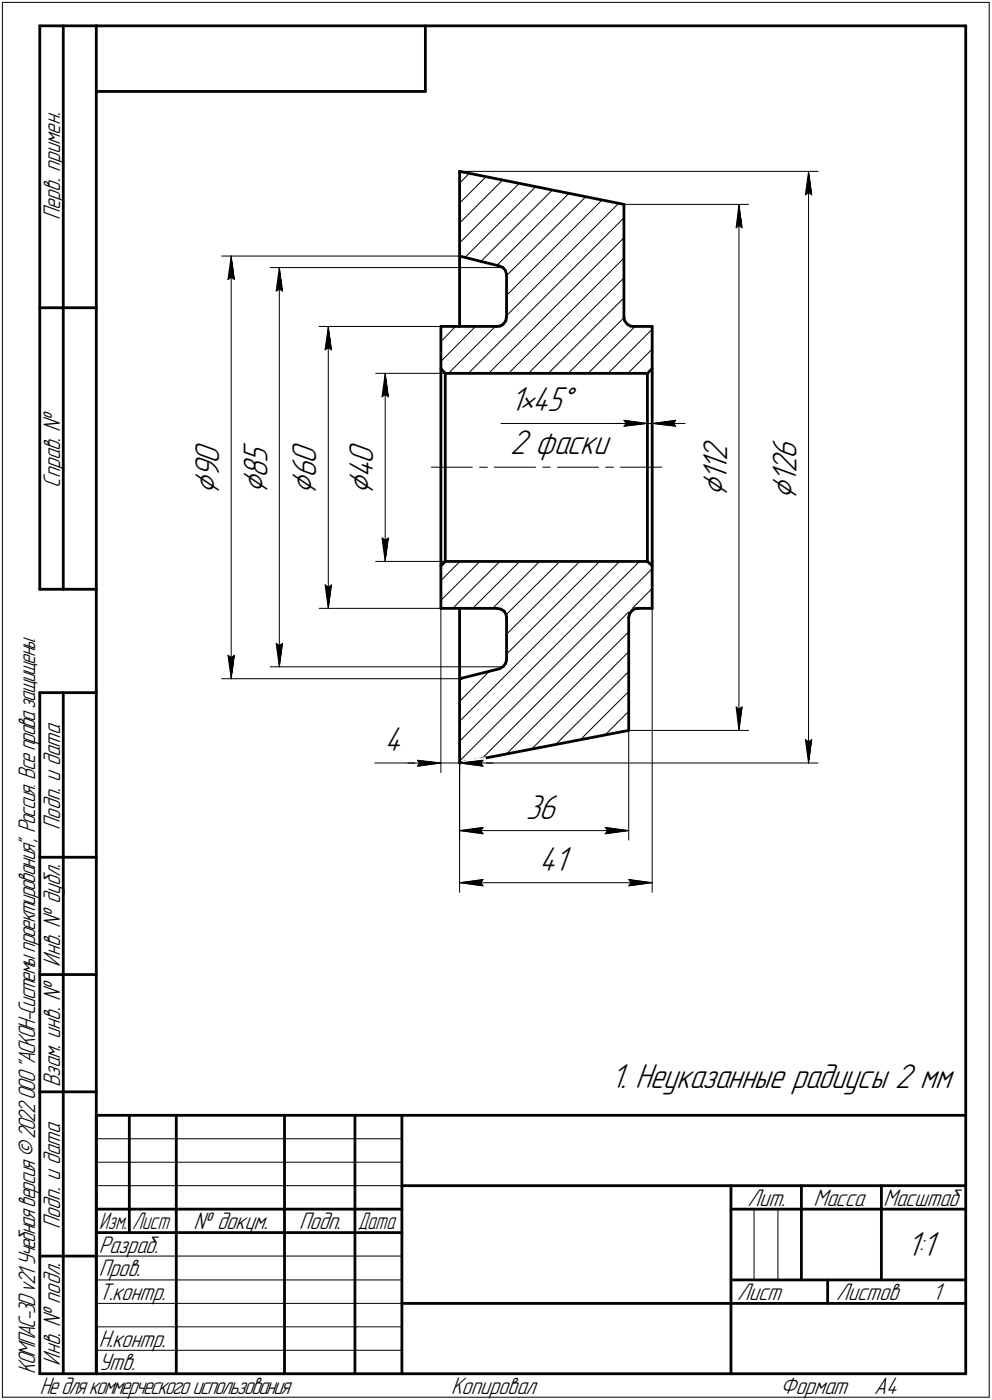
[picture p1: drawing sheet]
<svg xmlns="http://www.w3.org/2000/svg" width="211mm" height="298mm" viewBox="0 0 211 298" stroke-linecap="round" stroke-linejoin="round" font-family="sans-serif">
<defs><g id="words">
<g font-size="8.5">
<text x="46.6" y="105.3" transform="rotate(-90 46.6 105.3)">Ç</text>
<text x="56.9" y="105.1" transform="rotate(-90 56.9 105.1)">Ç</text>
<text x="67.3" y="105.3" transform="rotate(-90 67.3 105.3)">Ç</text>
<text x="79.4" y="105.3" transform="rotate(-90 79.4 105.3)">Ç</text>
<text x="154.7" y="105.8" transform="rotate(-90 154.7 105.8)">Ç</text>
<text x="169.5" y="106.4" transform="rotate(-90 169.5 106.4)">Ç</text>
</g>
<g font-size="7.8">
<text x="108.6" y="87.6">1•45Å</text>
<text x="46.6" y="101.9" transform="rotate(-90 46.6 101.9)">9</text>
<text x="46.6" y="98.7" transform="rotate(-90 46.6 98.7)">0</text>
<text x="56.9" y="101.7" transform="rotate(-90 56.9 101.7)">8</text>
<text x="56.9" y="98.5" transform="rotate(-90 56.9 98.5)">5</text>
<text x="67.3" y="101.9" transform="rotate(-90 67.3 101.9)">6</text>
<text x="67.3" y="98.7" transform="rotate(-90 67.3 98.7)">0</text>
<text x="79.4" y="101.9" transform="rotate(-90 79.4 101.9)">4</text>
<text x="79.4" y="98.7" transform="rotate(-90 79.4 98.7)">0</text>
<text x="108.6" y="96.7">2 фаски</text>
<text x="154.7" y="100.3" transform="rotate(-90 154.7 100.3)">1</text>
<text x="154.7" y="98.2" transform="rotate(-90 154.7 98.2)">2</text>
<text x="169.5" y="100.8" transform="rotate(-90 169.5 100.8)">2</text>
<text x="169.5" y="97.6" transform="rotate(-90 169.5 97.6)">6</text>
<text x="154.7" y="102.4" transform="rotate(-90 154.7 102.4)">1</text>
<text x="169.5" y="102.9" transform="rotate(-90 169.5 102.9)">1</text>
<text x="81.8" y="160">4</text>
<text x="111.9" y="174.3">36</text>
<text x="114.7" y="185.4">41</text>
<text x="130" y="231.7">1. Неуказанные радиусы 2 мм</text>
<text x="192.9" y="267.5">1:1</text>
</g>
<g font-size="5.4">
<text x="12.8" y="46.9" transform="rotate(-90 12.8 46.9)">Перв. примен.</text>
<text x="12.8" y="103.8" transform="rotate(-90 12.8 103.8)">Справ. №</text>
<text x="12.8" y="176.7" transform="rotate(-90 12.8 176.7)">Подп. и дата</text>
<text x="12.8" y="205.8" transform="rotate(-90 12.8 205.8)">Инв. № дубл.</text>
<text x="12.8" y="231.6" transform="rotate(-90 12.8 231.6)">Взам. инв. №</text>
<text x="159.1" y="256.8">Лит.</text>
<text x="173.1" y="256.8">Масса</text>
<text x="188" y="256.8">Масштаб</text>
<text x="12.8" y="261.7" transform="rotate(-90 12.8 261.7)">Подп. и дата</text>
<text x="41.2" y="261.8">№ докум.</text>
<text x="63.6" y="261.8">Подп.</text>
<text x="21" y="266.8">Разраб.</text>
<text x="21" y="271.8">Пров.</text>
<text x="21" y="276.8">Т.контр.</text>
<text x="156.9" y="276.8">Лист</text>
<text x="177.9" y="276.8">Листов</text>
<text x="198.4" y="276.8">1</text>
<text x="21" y="286.8">Н.контр.</text>
<text x="7.5" y="292.5" transform="rotate(-90 7.5 292.5)">КОМПАС-3Dv21 Учебнаяверсия©2022ООО&quot;АСКОН-Системыпроектирования&quot;, Россия. Всеправазащищены.</text>
<text x="12.8" y="290.8" transform="rotate(-90 12.8 290.8)">Инв. № подл.</text>
<text x="21" y="291.8">Утв.</text>
<text x="8.5" y="296.7">Недлякоммерческогоиспользования</text>
<text x="96" y="296.8">Копировал</text>
<text x="166" y="296.8">Формат</text>
<text x="186" y="296.8">A4</text>
</g>
<g font-size="5.3">
<text x="21.1" y="261.8">Изм.</text>
<text x="28.1" y="261.8">Лист</text>
<text x="76.1" y="261.8">Дата</text>
</g>
</g></defs>
<g fill="none" stroke="#000" stroke-width=".59">
<path d="M8.5 5.5v120zM8.5 5.5h12zM13.5 5.5v120zM20.5 5.5v287zM20.5 5.5h185zM20.5 19.5h70zM90.5 5.5v14zM205.5 5.5v287zM97.8 36.5l35 7zM97.8 36.5v33zM97.8 54.5l8.5 2.1zM106.3 56.6l.7 .4z"/>
<path d="M107 57l.5 .6zM107.5 57.6l.3 .8zM107.8 58.6v8.9zM107.8 58.4v.2zM132.8 43.5v24zM8.5 65.5h12zM93.8 79.5v40zM93.8 69.5v10zM93.8 69.5h4zM93.8 78.5l.9 1zM94.7 79.5h43.1zM94.7 79.5v40z"/>
<path d="M97.8 69.5h7.9zM105.7 69.5l.7-.1zM106.4 69.4l.7-.4zM107.6 68.3l-.5 .7zM107.8 67.5l-.2 .8zM132.8 67.5l.1 .8zM132.9 68.3l.5 .7zM133.4 69l.7 .4zM134.1 69.4l.7 .1zM134.8 69.5h4zM137.8 79.5l1-1zM137.8 79.5v40z"/>
<path d="M138.8 79.5v40zM138.8 69.5v10zM93.8 119.5v10zM94.7 119.5h43.1zM94.7 119.5l-.9 1zM137.8 119.5l1 1zM138.8 119.5v10zM8.5 125.5h12zM93.8 129.5h4zM97.8 129.5v33zM97.8 129.5h7.9zM105.7 129.5l.9 .2z"/>
<path d="M106.6 129.7l.7 .4zM107.3 130.1l.4 .8zM107.7 130.9l.1 .6zM107.8 131.5v9zM133.8 131.5v24zM133.9 130.7l-.1 .8zM134.5 130l-.6 .7zM134.5 130l.6-.4zM135.1 129.6l.7-.1zM135.8 129.5h3zM8.5 147.5v145zM8.5 147.5h12z"/>
<path d="M13.5 147.5v145zM97.8 144.5l8.5-2.1zM106.3 142.4l.1-.1zM106.4 142.3l.7-.4zM107.6 141.2l-.5 .7zM107.8 140.5l-.2 .7zM97.8 162.5l36-7zM8.5 182.5h12zM8.5 207.5h12zM8.5 232.5h12zM20.5 237.5h185zM20.5 237.5v55z"/>
<path d="M27.5 237.5v25zM37.5 237.5v55zM60.5 237.5v55zM75.5 237.5v55zM85.5 237.5v55zM20.5 257.5h65zM85.5 252.5h120zM155.5 252.5v40zM155.5 257.5h15zM170.5 252.5v20zM170.5 257.5h35zM187.5 252.5v20z"/>
<path d="M8.5 267.5h12zM20.5 262.5h65zM85.5 277.5h70zM155.5 277.5h50zM155.5 272.5h50zM176.1 272.5v5zM8.5 292.5h12zM20.5 292.5h185z"/>
</g>
<g fill="none" stroke="#000" stroke-width=".21">
<path d="M.5 .5v297zM.5 .5h210zM210.5 .5v297zM97.8 36.5h76.3zM99.8 36.9l-2 2.1zM172 36.5l.7 5zM172 36.5l-.6 5zM172 36.5v126zM47.2 54.5h50.6zM48.5 59.5l.7-.5zM49.2 54.5l.7 5zM49.2 59l.7 .5z"/>
<path d="M49.2 54.5l-.7 5zM49.2 54.5v90zM57.5 57h49.5zM59.4 57l.7 5zM59.4 57l-.6 5zM59.4 57v85zM97.8 51.7l12.7-12.7zM97.8 47.5l9.1-9.1zM97.8 43.3l5.6-5.6zM99 54.8l15-15zM102.4 55.6l15.1-15.1zM105.7 56.5l15.4-15.4z"/>
<path d="M107.8 58.7l16.8-16.8zM131.7 43.3l-23.9 23.9zM132.8 50.6l-28.8 28.9zM132.8 43.5h26.5zM156.6 48.5l.6-.5zM157.2 43.5l.7 5zM157.2 48l.7 .5zM157.2 43.5l-.6 5zM157.2 43.5v112zM171.4 41.5l.6-.5zM172 41l.7 .5zM58.8 62l.6-.4z"/>
<path d="M59.4 61.6l.7 .4zM67.9 69.5h37.8zM69.2 74.5l.6-.5zM69.8 69.5l.7 5zM69.8 74l.7 .5zM69.8 69.5l-.6 5zM69.8 69.5v60zM79.9 79.5h14.8zM82 79.5l.6 5zM82 79.5l-.7 5zM82 79.5v40zM95.4 79.5l10-10z"/>
<path d="M96.9 69.5l-3.1 3.2zM99.7 79.5l33.1-33.1zM101.2 69.5l-7.4 7.5zM107.8 62.9l20.3-20.3zM108.2 79.5l24.6-24.6zM112.4 79.5l20.4-20.3zM120.9 79.5l11.9-11.9zM125.1 79.5l10-10zM129.4 79.5l9.4-9.4zM132.8 63.4l-16.1 16.1zM133.6 79.5l5.2-5.2zM137.8 79.5v12.6z"/>
<path d="M138.8 78.5v13.6zM81.3 84.5l.7-.5zM82 84l.6 .5zM91.8 99.5h8.7zM102 99.5h1.7zM105.2 99.5h8.8zM106.6 90.2h26.2zM115.5 99.5h1.6zM118.6 99.5h8.7zM128.9 99.5h1.7zM130.8 90.2h7zM132 99.5h8.8z"/>
<path d="M132.8 90.2h5zM132.8 89.5l5 .7zM132.8 89.5l.5 .7zM132.8 90.8l5-.6zM133.3 90.2l-.5 .6zM137.8 90.2h1zM138.8 90.2l5 .6zM138.8 90.2l5-.7zM138.8 90.2h7zM143.3 90.2l.5 .6zM143.8 89.5l-.5 .7zM79.9 119.5h14.8z"/>
<path d="M81.3 114.6l.7 4.9zM81.3 114.6l.7 .4zM82 115l.6-.4zM82.6 114.6l-.6 4.9zM106.3 119.5l-9.9 10zM48.5 139.5l.7 5zM48.5 139.5l.7 .5zM49.9 139.5l-.7 5zM58.8 137l.6 5zM58.8 137l.6 .5zM59.4 137.5l.7-.5zM60.1 137l-.7 5z"/>
<path d="M67.9 129.5h37.8zM69.2 124.5l.6 5zM69.2 124.5l.6 .6zM69.8 125.1l.7-.6zM70.5 124.5l-.7 5zM93.8 127.8l8.3-8.3zM93.8 123.6l4.1-4.1zM93.8 129.5v35zM97.8 129.5v35zM100.6 129.5l10-10zM104.8 129.5l10-10zM107.7 130.9l11.4-11.4z"/>
<path d="M107.8 139.3l19.8-19.8zM107.8 135l15.6-15.5zM133.8 138.8l-20.8 20.8zM134.5 129.5l4.3-4.2zM138.8 129.5v60.5zM47.2 144.5h50.6zM49.2 140l.7-.5zM57.5 142h49.5zM97.8 157.8l38.3-38.3zM97.8 153.6l34-34.1zM97.8 145l.8-.6zM104.1 142.9l-6.3 6.5z"/>
<path d="M118.3 158.5l15.5-15.5zM128.8 156.5l5-5zM133.8 147.2l-10.3 10.3zM133.8 155.5h25.5zM133.8 155.5v23.4zM156.6 150.5l.6 5zM156.6 150.5l.6 .5zM157.2 151l.7-.5zM157.9 150.5l-.7 5zM171.4 157.5l.6 5zM171.4 157.5l.6 .5zM172 158l.7-.5z"/>
<path d="M172.7 157.5l-.7 5zM79.8 162.5h9zM86.8 162.5h7zM88.8 162.5h5zM88.8 161.9l5 .6zM88.8 161.9l.4 .6zM88.8 163.2l5-.7zM89.2 162.5l-.4 .7zM93.8 162.5h4zM97.8 162.1l41-41zM97.8 162.5h76.3zM97.8 162.5v16.4z"/>
<path d="M97.8 162.5v27.5zM97.8 176.9l5-.7zM97.8 176.9l5 .6zM97.8 176.9h36zM97.8 162.5l5 .7zM97.8 162.5l5-.6zM97.8 162.5h7zM102.3 176.9l.5 .6zM102.3 162.5l.5 .7zM102.4 161.6l31.4-31.3zM102.8 176.2l-.5 .7zM102.8 161.9l-.5 .6z"/>
<path d="M107.7 160.6l26.1-26.1zM128.8 177.5l5-.6zM128.8 176.2l.5 .7zM128.8 176.2l5 .7zM129.3 176.9l-.5 .6zM97.8 188l5-.7zM97.8 188l5 .6zM97.8 188h41zM102.3 188l.5 .6zM102.8 187.3l-.5 .7zM133.8 188.6l5-.6zM133.8 187.3l.5 .7z"/>
<path d="M133.8 187.3l5 .7zM134.3 188l-.5 .6zM20.5 247.5h65zM20.5 252.5h65zM20.5 242.5h65zM160.4 257.5v15zM165.5 257.5v15zM20.5 267.5h65zM20.5 272.5h65zM20.5 277.5h65zM.5 297.5h210zM20.5 282.5h65z"/>
<path d="M20.5 287.5h65z"/>
</g>
<g fill="#fff" stroke="#fff" stroke-width=".21">
<path d="M73.7 93.7h7.2zM73.7 93.8h7.2zM73.7 93.9h7.2zM73.7 94h7.2zM73.7 94.1h7.2zM73.7 94.1h7.2zM73.7 94.2h7.2zM73.7 94.3h7.2zM73.7 94.4h7.2zM73.7 94.5h7.2zM73.7 94.6h7.2zM73.7 94.7h7.2zM73.7 94.7h7.2zM73.7 94.8h7.2zM73.7 94.9h7.2zM73.7 95h7.2zM73.7 95.1h7.2zM73.7 95.2h7.2zM73.7 95.2h7.2zM73.7 95.3h7.2zM73.7 95.4h7.2zM73.7 95.5h7.2zM73.7 95.6h7.2zM73.7 95.7h7.2zM73.7 95.8h7.2zM73.7 95.8h7.2zM73.7 95.9h7.2zM73.7 96h7.2zM73.7 96.1h7.2zM73.7 96.2h7.2zM73.7 96.3h7.2zM73.7 96.4h7.2zM73.7 96.4h7.2zM73.7 96.5h7.2zM73.7 96.6h7.2zM73.7 96.7h7.2zM73.7 96.8h7.2zM73.7 96.9h7.2zM73.7 96.9h7.2zM73.7 97h7.2zM73.7 97.1h7.2zM73.7 97.2h7.2zM73.7 97.3h7.2zM73.7 97.4h7.2zM73.7 97.5h7.2zM73.7 97.5h7.2zM73.7 97.6h7.2zM73.7 97.7h7.2zM73.7 97.8h7.2zM73.7 97.9h7.2zM73.7 98h7.2zM73.7 98h7.2zM73.7 98.1h7.2zM73.7 98.2h7.2zM73.7 98.3h7.2zM73.7 98.4h7.2zM73.7 98.5h7.2zM73.7 98.6h7.2zM73.7 98.6h7.2zM73.7 98.7h7.2zM73.7 98.8h7.2zM73.7 98.9h7.2zM73.7 99h7.2zM73.7 99.1h7.2zM73.7 99.1h7.2zM73.7 99.2h7.2zM73.7 99.3h7.2zM73.7 99.4h7.2zM73.7 99.5h7.2zM73.7 99.6h7.2zM73.7 99.7h7.2zM73.7 99.7h7.2zM73.7 99.8h7.2zM73.7 99.9h7.2zM73.7 100h7.2zM73.7 100.1h7.2zM73.7 100.2h7.2zM73.7 100.2h7.2zM73.7 100.3h7.2zM73.7 100.4h7.2zM73.7 100.5h7.2zM73.7 100.6h7.2zM73.7 100.7h7.2zM73.7 100.8h7.2zM73.7 100.8h7.2zM73.7 100.9h7.2zM73.7 101h7.2zM73.7 101.1h7.2zM73.7 101.2h7.2zM73.7 101.3h7.2zM73.7 101.3h7.2zM73.7 101.4h7.2zM73.7 101.5h7.2zM73.7 101.6h7.2zM73.7 101.7h7.2zM73.7 101.8h7.2zM73.7 101.9h7.2zM73.7 101.9h7.2zM73.7 102h7.2zM73.7 102.1h7.2zM73.7 102.2h7.2zM73.7 102.3h7.2zM73.7 102.4h7.2zM73.7 102.4h7.2zM73.7 102.5h7.2zM73.7 102.6h7.2zM73.7 102.7h7.2zM73.7 102.8h7.2zM73.7 102.9h7.2zM73.7 103h7.2zM73.7 103h7.2zM73.7 103.1h7.2zM73.7 103.2h7.2zM73.7 103.3h7.2zM73.7 103.4h7.2zM73.7 103.5h7.2zM73.7 103.5h7.2zM73.7 103.6h7.2zM73.7 103.7h7.2zM73.7 103.8h7.2zM73.7 103.9h7.2zM73.7 104h7.2zM73.7 104.1h7.2zM73.7 104.1h7.2zM73.7 104.2h7.2zM73.7 104.3h7.2zM73.7 104.4h7.2zM73.7 104.5h7.2zM73.7 104.6h7.2zM73.7 104.6h7.2zM73.7 104.7h7.2zM73.7 104.8h7.2zM73.7 104.9h7.2zM73.7 105h7.2zM73.7 105.1h7.2zM73.7 105.2h7.2zM73.7 105.2h7.2z"/>
<path d="M81.9 79.8h.2zM81.9 79.8h.2zM81.8 79.9h.4zM81.8 80h.4zM81.7 80.1h.5zM81.7 80.2h.6zM81.7 80.3h.6zM81.6 80.3h.8zM81.6 80.4h.8zM81.5 80.5h1zM81.5 80.6h1zM81.4 80.7h1.1zM81.4 80.8h1.1zM81.4 80.9h1.1zM81.4 80.9h1.2zM81.4 81h1.2zM81.3 81.1h1.4zM81.3 81.2h1.4zM81.2 81.3h1.5zM81.2 81.4h1.6zM81.2 81.4h1.6zM81.2 81.5h1.6zM81.2 81.6h1.6zM81.2 81.7h1.6zM81.2 81.8h1.6zM81.2 81.9h1.6zM81.2 82h1.7zM81.1 82h1.8zM81.1 82.1h1.8zM81.1 82.2h1.8zM81.1 82.3h1.8zM81.1 82.4h1.8zM81.1 82.5h1.8zM81.1 82.5h1.9zM81.1 82.6h1.9zM81.1 82.7h1.9zM81 82.8h2zM81 82.9h2zM81 83h2zM81 83.1h2zM81 83.1h2zM81 83.2h2.1zM81 83.3h2.1zM81 83.4h2.1zM81 83.5h2.1zM80.9 83.6h2.2zM80.9 83.7h2.2zM80.9 83.7h2.2zM80.9 83.8h2.2zM80.9 83.9h2.2zM80.9 84h2.2zM80.9 84.1h2.2zM80.9 84.2h2.2zM80.9 84.2h2.2zM80.9 84.3h2.2zM80.9 84.4h2.3zM80.9 84.5h2.3zM80.9 84.6h2.3zM80.9 84.7h2.3zM80.9 84.8h2.3zM80.9 84.8h2.3zM80.9 84.9h2.3z"/>
<path d="M80.8 114h2.4zM80.9 114.1h2.3zM80.9 114.2h2.3zM80.9 114.3h2.3zM80.9 114.4h2.3zM80.9 114.5h2.3zM80.9 114.6h2.3zM80.9 114.6h2.3zM80.9 114.7h2.2zM80.9 114.8h2.2zM80.9 114.9h2.2zM80.9 115h2.2zM80.9 115.1h2.2zM80.9 115.1h2.2zM80.9 115.2h2.2zM80.9 115.3h2.2zM80.9 115.4h2.2zM80.9 115.5h2.2zM81 115.6h2.1zM81 115.7h2.1zM81 115.7h2.1zM81 115.8h2.1zM81 115.9h2zM81 116h2zM81 116.1h2zM81 116.2h2zM81.1 116.2h1.9zM81.1 116.3h1.9zM81.1 116.4h1.9zM81.1 116.5h1.8zM81.1 116.6h1.8zM81.1 116.7h1.8zM81.1 116.8h1.8zM81.1 116.8h1.8zM81.1 116.9h1.8zM81.2 117h1.7zM81.2 117.1h1.6zM81.2 117.2h1.6zM81.2 117.3h1.6zM81.2 117.3h1.6zM81.2 117.4h1.6zM81.2 117.5h1.6zM81.2 117.6h1.6zM81.2 117.7h1.5zM81.3 117.8h1.4zM81.3 117.9h1.4zM81.4 117.9h1.2zM81.4 118h1.2zM81.4 118.1h1.1zM81.4 118.2h1.1zM81.4 118.3h1.1zM81.5 118.4h1zM81.5 118.4h1zM81.6 118.5h.8zM81.6 118.6h.8zM81.6 118.7h.8zM81.7 118.8h.6zM81.7 118.9h.6zM81.8 119h.4zM81.8 119h.4zM81.8 119.1h.4zM81.9 119.2h.2zM81.9 119.3h.2z"/>
<path d="M61.6 93.7h7.2zM61.6 93.8h7.2zM61.6 93.9h7.2zM61.6 94h7.2zM61.6 94.1h7.2zM61.6 94.1h7.2zM61.6 94.2h7.2zM61.6 94.3h7.2zM61.6 94.4h7.2zM61.6 94.5h7.2zM61.6 94.6h7.2zM61.6 94.7h7.2zM61.6 94.7h7.2zM61.6 94.8h7.2zM61.6 94.9h7.2zM61.6 95h7.2zM61.6 95.1h7.2zM61.6 95.2h7.2zM61.6 95.2h7.2zM61.6 95.3h7.2zM61.6 95.4h7.2zM61.6 95.5h7.2zM61.6 95.6h7.2zM61.6 95.7h7.2zM61.6 95.8h7.2zM61.6 95.8h7.2zM61.6 95.9h7.2zM61.6 96h7.2zM61.6 96.1h7.2zM61.6 96.2h7.2zM61.6 96.3h7.2zM61.6 96.4h7.2zM61.6 96.4h7.2zM61.6 96.5h7.2zM61.6 96.6h7.2zM61.6 96.7h7.2zM61.6 96.8h7.2zM61.6 96.9h7.2zM61.6 96.9h7.2zM61.6 97h7.2zM61.6 97.1h7.2zM61.6 97.2h7.2zM61.6 97.3h7.2zM61.6 97.4h7.2zM61.6 97.5h7.2zM61.6 97.5h7.2zM61.6 97.6h7.2zM61.6 97.7h7.2zM61.6 97.8h7.2zM61.6 97.9h7.2zM61.6 98h7.2zM61.6 98h7.2zM61.6 98.1h7.2zM61.6 98.2h7.2zM61.6 98.3h7.2zM61.6 98.4h7.2zM61.6 98.5h7.2zM61.6 98.6h7.2zM61.6 98.6h7.2zM61.6 98.7h7.2zM61.6 98.8h7.2zM61.6 98.9h7.2zM61.6 99h7.2zM61.6 99.1h7.2zM61.6 99.1h7.2zM61.6 99.2h7.2zM61.6 99.3h7.2zM61.6 99.4h7.2zM61.6 99.5h7.2zM61.6 99.6h7.2zM61.6 99.7h7.2zM61.6 99.7h7.2zM61.6 99.8h7.2zM61.6 99.9h7.2zM61.6 100h7.2zM61.6 100.1h7.2zM61.6 100.2h7.2zM61.6 100.2h7.2zM61.6 100.3h7.2zM61.6 100.4h7.2zM61.6 100.5h7.2zM61.6 100.6h7.2zM61.6 100.7h7.2zM61.6 100.8h7.2zM61.6 100.8h7.2zM61.6 100.9h7.2zM61.6 101h7.2zM61.6 101.1h7.2zM61.6 101.2h7.2zM61.6 101.3h7.2zM61.6 101.3h7.2zM61.6 101.4h7.2zM61.6 101.5h7.2zM61.6 101.6h7.2zM61.6 101.7h7.2zM61.6 101.8h7.2zM61.6 101.9h7.2zM61.6 101.9h7.2zM61.6 102h7.2zM61.6 102.1h7.2zM61.6 102.2h7.2zM61.6 102.3h7.2zM61.6 102.4h7.2zM61.6 102.4h7.2zM61.6 102.5h7.2zM61.6 102.6h7.2zM61.6 102.7h7.2zM61.6 102.8h7.2zM61.6 102.9h7.2zM61.6 103h7.2zM61.6 103h7.2zM61.6 103.1h7.2zM61.6 103.2h7.2zM61.6 103.3h7.2zM61.6 103.4h7.2zM61.6 103.5h7.2zM61.6 103.5h7.2zM61.6 103.6h7.2zM61.6 103.7h7.2zM61.6 103.8h7.2zM61.6 103.9h7.2zM61.6 104h7.2zM61.6 104.1h7.2zM61.6 104.1h7.2zM61.6 104.2h7.2zM61.6 104.3h7.2zM61.6 104.4h7.2zM61.6 104.5h7.2zM61.6 104.6h7.2zM61.6 104.6h7.2zM61.6 104.7h7.2zM61.6 104.8h7.2zM61.6 104.9h7.2zM61.6 105h7.2zM61.6 105.1h7.2zM61.6 105.2h7.2zM61.6 105.2h7.2z"/>
<path d="M69.8 69.8h.2zM69.8 69.8h.2zM69.7 69.9h.4zM69.7 70h.4zM69.6 70.1h.5zM69.6 70.2h.6zM69.6 70.3h.6zM69.5 70.4h.8zM69.5 70.4h.8zM69.4 70.5h1zM69.4 70.6h1zM69.3 70.7h1.1zM69.3 70.8h1.1zM69.3 70.9h1.1zM69.3 71h1.2zM69.3 71h1.2zM69.2 71.1h1.4zM69.2 71.2h1.4zM69.1 71.3h1.5zM69.1 71.4h1.6zM69.1 71.5h1.6zM69.1 71.5h1.6zM69.1 71.6h1.6zM69.1 71.7h1.6zM69.1 71.8h1.6zM69.1 71.9h1.6zM69.1 72h1.7zM69 72.1h1.8zM69 72.1h1.8zM69 72.2h1.8zM69 72.3h1.8zM69 72.4h1.8zM69 72.5h1.8zM69 72.6h1.9zM69 72.6h1.9zM69 72.7h1.9zM68.9 72.8h2zM68.9 72.9h2zM68.9 73h2zM68.9 73.1h2zM68.9 73.2h2zM68.9 73.2h2.1zM68.9 73.3h2.1zM68.9 73.4h2.1zM68.9 73.5h2.1zM68.8 73.6h2.2zM68.8 73.7h2.2zM68.8 73.7h2.2zM68.8 73.8h2.2zM68.8 73.9h2.2zM68.8 74h2.2zM68.8 74.1h2.2zM68.8 74.2h2.2zM68.8 74.3h2.2zM68.7 74.3h2.3zM68.7 74.4h2.4zM68.7 74.5h2.4zM68.7 74.6h2.4zM68.7 74.7h2.4zM68.7 74.8h2.4zM68.7 74.8h2.4zM68.7 74.9h2.4z"/>
<path d="M68.7 124h2.4zM68.7 124.1h2.4zM68.7 124.2h2.4zM68.7 124.3h2.4zM68.7 124.4h2.4zM68.7 124.5h2.4zM68.7 124.5h2.4zM68.7 124.6h2.4zM68.7 124.7h2.3zM68.8 124.8h2.2zM68.8 124.9h2.2zM68.8 125h2.2zM68.8 125.1h2.2zM68.8 125.1h2.2zM68.8 125.2h2.2zM68.8 125.3h2.2zM68.8 125.4h2.2zM68.8 125.5h2.2zM68.9 125.6h2.1zM68.9 125.6h2.1zM68.9 125.7h2.1zM68.9 125.8h2.1zM68.9 125.9h2zM68.9 126h2zM68.9 126.1h2zM68.9 126.2h2zM68.9 126.2h2zM69 126.3h1.9zM69 126.4h1.9zM69 126.5h1.9zM69 126.6h1.8zM69 126.7h1.8zM69 126.7h1.8zM69 126.8h1.8zM69 126.9h1.8zM69 127h1.8zM69.1 127.1h1.7zM69.1 127.2h1.6zM69.1 127.3h1.6zM69.1 127.3h1.6zM69.1 127.4h1.6zM69.1 127.5h1.6zM69.1 127.6h1.6zM69.1 127.7h1.6zM69.1 127.8h1.5zM69.2 127.8h1.4zM69.2 127.9h1.4zM69.3 128h1.2zM69.3 128.1h1.2zM69.3 128.2h1.1zM69.3 128.3h1.1zM69.3 128.4h1.1zM69.4 128.4h1zM69.4 128.5h1zM69.5 128.6h.8zM69.5 128.7h.8zM69.6 128.8h.6zM69.6 128.9h.6zM69.6 128.9h.5zM69.7 129h.4zM69.7 129.1h.4zM69.8 129.2h.2zM69.8 129.3h.2z"/>
<path d="M40.9 93.7h7.3zM40.9 93.8h7.3zM40.9 93.9h7.3zM40.9 94h7.3zM40.9 94.1h7.3zM40.9 94.1h7.3zM40.9 94.2h7.3zM40.9 94.3h7.3zM40.9 94.4h7.3zM40.9 94.5h7.3zM40.9 94.6h7.3zM40.9 94.7h7.3zM40.9 94.7h7.3zM40.9 94.8h7.3zM40.9 94.9h7.3zM40.9 95h7.3zM40.9 95.1h7.3zM40.9 95.2h7.3zM40.9 95.2h7.3zM40.9 95.3h7.3zM40.9 95.4h7.3zM40.9 95.5h7.3zM40.9 95.6h7.3zM40.9 95.7h7.3zM40.9 95.8h7.3zM40.9 95.8h7.3zM40.9 95.9h7.3zM40.9 96h7.3zM40.9 96.1h7.3zM40.9 96.2h7.3zM40.9 96.3h7.3zM40.9 96.4h7.3zM40.9 96.4h7.3zM40.9 96.5h7.3zM40.9 96.6h7.3zM40.9 96.7h7.3zM40.9 96.8h7.3zM40.9 96.9h7.3zM40.9 96.9h7.3zM40.9 97h7.3zM40.9 97.1h7.3zM40.9 97.2h7.3zM40.9 97.3h7.3zM40.9 97.4h7.3zM40.9 97.5h7.3zM40.9 97.5h7.3zM40.9 97.6h7.3zM40.9 97.7h7.3zM40.9 97.8h7.3zM40.9 97.9h7.3zM40.9 98h7.3zM40.9 98h7.3zM40.9 98.1h7.3zM40.9 98.2h7.3zM40.9 98.3h7.3zM40.9 98.4h7.3zM40.9 98.5h7.3zM40.9 98.6h7.3zM40.9 98.6h7.3zM40.9 98.7h7.3zM40.9 98.8h7.3zM40.9 98.9h7.3zM40.9 99h7.3zM40.9 99.1h7.3zM40.9 99.1h7.3zM40.9 99.2h7.3zM40.9 99.3h7.3zM40.9 99.4h7.3zM40.9 99.5h7.3zM40.9 99.6h7.3zM40.9 99.7h7.3zM40.9 99.7h7.3zM40.9 99.8h7.3zM40.9 99.9h7.3zM40.9 100h7.3zM40.9 100.1h7.3zM40.9 100.2h7.3zM40.9 100.2h7.3zM40.9 100.3h7.3zM40.9 100.4h7.3zM40.9 100.5h7.3zM40.9 100.6h7.3zM40.9 100.7h7.3zM40.9 100.8h7.3zM40.9 100.8h7.3zM40.9 100.9h7.3zM40.9 101h7.3zM40.9 101.1h7.3zM40.9 101.2h7.3zM40.9 101.3h7.3zM40.9 101.3h7.3zM40.9 101.4h7.3zM40.9 101.5h7.3zM40.9 101.6h7.3zM40.9 101.7h7.3zM40.9 101.8h7.3zM40.9 101.9h7.3zM40.9 101.9h7.3zM40.9 102h7.3zM40.9 102.1h7.3zM40.9 102.2h7.3zM40.9 102.3h7.3zM40.9 102.4h7.3zM40.9 102.4h7.3zM40.9 102.5h7.3zM40.9 102.6h7.3zM40.9 102.7h7.3zM40.9 102.8h7.3zM40.9 102.9h7.3zM40.9 103h7.3zM40.9 103h7.3zM40.9 103.1h7.3zM40.9 103.2h7.3zM40.9 103.3h7.3zM40.9 103.4h7.3zM40.9 103.5h7.3zM40.9 103.5h7.3zM40.9 103.6h7.3zM40.9 103.7h7.3zM40.9 103.8h7.3zM40.9 103.9h7.3zM40.9 104h7.3zM40.9 104.1h7.3zM40.9 104.1h7.3zM40.9 104.2h7.3zM40.9 104.3h7.3zM40.9 104.4h7.3zM40.9 104.5h7.3zM40.9 104.6h7.3zM40.9 104.6h7.3zM40.9 104.7h7.3zM40.9 104.8h7.3zM40.9 104.9h7.3zM40.9 105h7.3zM40.9 105.1h7.3zM40.9 105.2h7.3zM40.9 105.2h7.3z"/>
<path d="M49.1 54.8h.3zM49.1 54.9h.3zM49 54.9h.4zM49 55h.4zM48.9 55.1h.5zM48.9 55.2h.6zM48.9 55.3h.6zM48.9 55.4h.6zM48.9 55.5h.7zM48.8 55.5h.8zM48.8 55.6h.8zM48.7 55.7h1zM48.7 55.8h1zM48.7 55.9h1.1zM48.6 56h1.2zM48.6 56h1.2zM48.5 56.1h1.4zM48.5 56.2h1.4zM48.4 56.3h1.5zM48.4 56.4h1.6zM48.4 56.5h1.6zM48.4 56.6h1.6zM48.4 56.6h1.6zM48.4 56.7h1.6zM48.4 56.8h1.6zM48.4 56.9h1.6zM48.3 57h1.7zM48.3 57.1h1.7zM48.3 57.1h1.7zM48.3 57.2h1.7zM48.3 57.3h1.7zM48.3 57.4h1.7zM48.3 57.5h1.7zM48.3 57.6h1.8zM48.3 57.7h1.8zM48.3 57.7h1.8zM48.3 57.8h1.8zM48.3 57.9h1.8zM48.3 58h1.8zM48.3 58.1h1.8zM48.2 58.2h1.9zM48.2 58.3h2zM48.2 58.3h2zM48.2 58.4h2zM48.2 58.5h2zM48.2 58.6h2zM48.2 58.7h2zM48.2 58.8h2zM48.1 58.8h2.2zM48.1 58.9h2.2zM48.1 59h2.2zM48.1 59.1h2.2zM48.1 59.2h2.2zM48.1 59.3h2.2zM48.1 59.4h2.2zM48 59.4h2.4zM48 59.5h2.4zM48 59.6h2.4zM48 59.7h2.4zM48 59.8h2.4zM48 59.9h2.4zM48 59.9h2.4z"/>
<path d="M47.9 139h2.5zM48 139.1h2.4zM48 139.2h2.4zM48 139.3h2.4zM48 139.4h2.4zM48 139.4h2.4zM48 139.5h2.4zM48 139.6h2.4zM48.1 139.7h2.2zM48.1 139.8h2.2zM48.1 139.9h2.2zM48.1 140h2.2zM48.1 140h2.2zM48.1 140.1h2.2zM48.1 140.2h2.2zM48.2 140.3h2zM48.2 140.4h2zM48.2 140.5h2zM48.2 140.5h2zM48.2 140.6h2zM48.2 140.7h2zM48.2 140.8h2zM48.2 140.9h1.9zM48.3 141h1.8zM48.3 141.1h1.8zM48.3 141.1h1.8zM48.3 141.2h1.8zM48.3 141.3h1.8zM48.3 141.4h1.8zM48.3 141.5h1.8zM48.3 141.6h1.7zM48.3 141.6h1.7zM48.3 141.7h1.7zM48.3 141.8h1.7zM48.3 141.9h1.7zM48.3 142h1.7zM48.3 142.1h1.7zM48.4 142.2h1.6zM48.4 142.2h1.6zM48.4 142.3h1.6zM48.4 142.4h1.6zM48.4 142.5h1.6zM48.4 142.6h1.6zM48.4 142.7h1.6zM48.4 142.7h1.5zM48.5 142.8h1.4zM48.5 142.9h1.4zM48.6 143h1.2zM48.6 143.1h1.2zM48.7 143.2h1.1zM48.7 143.3h1zM48.7 143.3h1zM48.8 143.4h.8zM48.8 143.5h.8zM48.9 143.6h.7zM48.9 143.7h.6zM48.9 143.8h.6zM48.9 143.8h.6zM48.9 143.9h.5zM49 144h.4zM49 144.1h.4zM49.1 144.2h.3zM49.1 144.3h.3z"/>
<path d="M163.8 92.6h7.2zM163.8 92.7h7.2zM163.8 92.8h7.2zM163.8 92.9h7.2zM163.8 93h7.2zM163.8 93h7.2zM163.8 93.1h7.2zM163.8 93.2h7.2zM163.8 93.3h7.2zM163.8 93.4h7.2zM163.8 93.5h7.2zM163.8 93.6h7.2zM163.8 93.6h7.2zM163.8 93.7h7.2zM163.8 93.8h7.2zM163.8 93.9h7.2zM163.8 94h7.2zM163.8 94.1h7.2zM163.8 94.1h7.2zM163.8 94.2h7.2zM163.8 94.3h7.2zM163.8 94.4h7.2zM163.8 94.5h7.2zM163.8 94.6h7.2zM163.8 94.7h7.2zM163.8 94.7h7.2zM163.8 94.8h7.2zM163.8 94.9h7.2zM163.8 95h7.2zM163.8 95.1h7.2zM163.8 95.2h7.2zM163.8 95.2h7.2zM163.8 95.3h7.2zM163.8 95.4h7.2zM163.8 95.5h7.2zM163.8 95.6h7.2zM163.8 95.7h7.2zM163.8 95.8h7.2zM163.8 95.8h7.2zM163.8 95.9h7.2zM163.8 96h7.2zM163.8 96.1h7.2zM163.8 96.2h7.2zM163.8 96.3h7.2zM163.8 96.4h7.2zM163.8 96.4h7.2zM163.8 96.5h7.2zM163.8 96.6h7.2zM163.8 96.7h7.2zM163.8 96.8h7.2zM163.8 96.9h7.2zM163.8 96.9h7.2zM163.8 97h7.2zM163.8 97.1h7.2zM163.8 97.2h7.2zM163.8 97.3h7.2zM163.8 97.4h7.2zM163.8 97.5h7.2zM163.8 97.5h7.2zM163.8 97.6h7.2zM163.8 97.7h7.2zM163.8 97.8h7.2zM163.8 97.9h7.2zM163.8 98h7.2zM163.8 98h7.2zM163.8 98.1h7.2zM163.8 98.2h7.2zM163.8 98.3h7.2zM163.8 98.4h7.2zM163.8 98.5h7.2zM163.8 98.6h7.2zM163.8 98.6h7.2zM163.8 98.7h7.2zM163.8 98.8h7.2zM163.8 98.9h7.2zM163.8 99h7.2zM163.8 99.1h7.2zM163.8 99.1h7.2zM163.8 99.2h7.2zM163.8 99.3h7.2zM163.8 99.4h7.2zM163.8 99.5h7.2zM163.8 99.6h7.2zM163.8 99.7h7.2zM163.8 99.7h7.2zM163.8 99.8h7.2zM163.8 99.9h7.2zM163.8 100h7.2zM163.8 100.1h7.2zM163.8 100.2h7.2zM163.8 100.2h7.2zM163.8 100.3h7.2zM163.8 100.4h7.2zM163.8 100.5h7.2zM163.8 100.6h7.2zM163.8 100.7h7.2zM163.8 100.8h7.2zM163.8 100.8h7.2zM163.8 100.9h7.2zM163.8 101h7.2zM163.8 101.1h7.2zM163.8 101.2h7.2zM163.8 101.3h7.2zM163.8 101.3h7.2zM163.8 101.4h7.2zM163.8 101.5h7.2zM163.8 101.6h7.2zM163.8 101.7h7.2zM163.8 101.8h7.2zM163.8 101.9h7.2zM163.8 101.9h7.2zM163.8 102h7.2zM163.8 102.1h7.2zM163.8 102.2h7.2zM163.8 102.3h7.2zM163.8 102.4h7.2zM163.8 102.4h7.2zM163.8 102.5h7.2zM163.8 102.6h7.2zM163.8 102.7h7.2zM163.8 102.8h7.2zM163.8 102.9h7.2zM163.8 103h7.2zM163.8 103h7.2zM163.8 103.1h7.2zM163.8 103.2h7.2zM163.8 103.3h7.2zM163.8 103.4h7.2zM163.8 103.5h7.2zM163.8 103.5h7.2zM163.8 103.6h7.2zM163.8 103.7h7.2zM163.8 103.8h7.2zM163.8 103.9h7.2zM163.8 104h7.2zM163.8 104.1h7.2zM163.8 104.1h7.2zM163.8 104.2h7.2zM163.8 104.3h7.2zM163.8 104.4h7.2zM163.8 104.5h7.2zM163.8 104.6h7.2zM163.8 104.6h7.2zM163.8 104.7h7.2zM163.8 104.8h7.2zM163.8 104.9h7.2zM163.8 105h7.2zM163.8 105.1h7.2zM163.8 105.2h7.2zM163.8 105.2h7.2zM163.8 105.3h7.2zM163.8 105.4h7.2zM163.8 105.5h7.2zM163.8 105.6h7.2zM163.8 105.7h7.2zM163.8 105.7h7.2zM163.8 105.8h7.2zM163.8 105.9h7.2zM163.8 106h7.2zM163.8 106.1h7.2zM163.8 106.2h7.2zM163.8 106.3h7.2z"/>
<path d="M172 36.7h.2zM172 36.8h.2zM171.9 36.9h.4zM171.9 37h.4zM171.8 37.1h.5zM171.8 37.2h.6zM171.8 37.3h.6zM171.7 37.3h.8zM171.7 37.4h.8zM171.6 37.5h1zM171.6 37.6h1zM171.5 37.7h1.1zM171.5 37.8h1.1zM171.5 37.8h1.1zM171.4 37.9h1.3zM171.4 38h1.3zM171.4 38.1h1.4zM171.4 38.2h1.4zM171.3 38.3h1.5zM171.3 38.4h1.6zM171.3 38.4h1.6zM171.3 38.5h1.6zM171.3 38.6h1.6zM171.3 38.7h1.6zM171.3 38.8h1.6zM171.3 38.9h1.6zM171.3 38.9h1.7zM171.2 39h1.8zM171.2 39.1h1.8zM171.2 39.2h1.8zM171.2 39.3h1.8zM171.2 39.4h1.8zM171.2 39.5h1.8zM171.2 39.5h1.9zM171.2 39.6h1.9zM171.2 39.7h1.9zM171.1 39.8h2zM171.1 39.9h2zM171.1 40h2zM171.1 40h2zM171.1 40.1h2zM171.1 40.2h2zM171.1 40.3h2zM171.1 40.4h2zM171.1 40.5h2zM171 40.6h2.1zM171 40.6h2.1zM171 40.7h2.1zM171 40.8h2.2zM171 40.9h2.2zM171 41h2.2zM171 41.1h2.2zM171 41.1h2.2zM171 41.2h2.2zM170.9 41.3h2.3zM170.9 41.4h2.4zM170.9 41.5h2.4zM170.9 41.6h2.4zM170.9 41.7h2.4zM170.9 41.7h2.4zM170.9 41.8h2.4zM170.9 41.9h2.4z"/>
<path d="M170.9 157h2.4zM170.9 157.1h2.4zM170.9 157.1h2.4zM170.9 157.2h2.4zM170.9 157.3h2.4zM170.9 157.4h2.4zM170.9 157.5h2.4zM170.9 157.6h2.4zM170.9 157.6h2.3zM171 157.7h2.2zM171 157.8h2.2zM171 157.9h2.2zM171 158h2.2zM171 158.1h2.2zM171 158.2h2.2zM171 158.2h2.1zM171 158.3h2.1zM171 158.4h2.1zM171.1 158.5h2zM171.1 158.6h2zM171.1 158.7h2zM171.1 158.7h2zM171.1 158.8h2zM171.1 158.9h2zM171.1 159h2zM171.1 159.1h2zM171.1 159.2h2zM171.2 159.3h1.9zM171.2 159.3h1.9zM171.2 159.4h1.9zM171.2 159.5h1.8zM171.2 159.6h1.8zM171.2 159.7h1.8zM171.2 159.8h1.8zM171.2 159.9h1.8zM171.2 159.9h1.8zM171.3 160h1.7zM171.3 160.1h1.6zM171.3 160.2h1.6zM171.3 160.3h1.6zM171.3 160.4h1.6zM171.3 160.4h1.6zM171.3 160.5h1.6zM171.3 160.6h1.6zM171.3 160.7h1.5zM171.4 160.8h1.4zM171.4 160.9h1.4zM171.4 161h1.3zM171.4 161h1.3zM171.5 161.1h1.1zM171.5 161.2h1.1zM171.5 161.3h1.1zM171.6 161.4h1zM171.6 161.5h1zM171.7 161.5h.8zM171.7 161.6h.8zM171.8 161.7h.6zM171.8 161.8h.6zM171.8 161.9h.5zM171.9 162h.4zM171.9 162.1h.4zM172 162.1h.2zM172 162.2h.2z"/>
<path d="M149 93.2h7.3zM149 93.3h7.3zM149 93.4h7.3zM149 93.5h7.3zM149 93.6h7.3zM149 93.6h7.3zM149 93.7h7.3zM149 93.8h7.3zM149 93.9h7.3zM149 94h7.3zM149 94.1h7.3zM149 94.1h7.3zM149 94.2h7.3zM149 94.3h7.3zM149 94.4h7.3zM149 94.5h7.3zM149 94.6h7.3zM149 94.7h7.3zM149 94.7h7.3zM149 94.8h7.3zM149 94.9h7.3zM149 95h7.3zM149 95.1h7.3zM149 95.2h7.3zM149 95.2h7.3zM149 95.3h7.3zM149 95.4h7.3zM149 95.5h7.3zM149 95.6h7.3zM149 95.7h7.3zM149 95.8h7.3zM149 95.8h7.3zM149 95.9h7.3zM149 96h7.3zM149 96.1h7.3zM149 96.2h7.3zM149 96.3h7.3zM149 96.4h7.3zM149 96.4h7.3zM149 96.5h7.3zM149 96.6h7.3zM149 96.7h7.3zM149 96.8h7.3zM149 96.9h7.3zM149 96.9h7.3zM149 97h7.3zM149 97.1h7.3zM149 97.2h7.3zM149 97.3h7.3zM149 97.4h7.3zM149 97.5h7.3zM149 97.5h7.3zM149 97.6h7.3zM149 97.7h7.3zM149 97.8h7.3zM149 97.9h7.3zM149 98h7.3zM149 98h7.3zM149 98.1h7.3zM149 98.2h7.3zM149 98.3h7.3zM149 98.4h7.3zM149 98.5h7.3zM149 98.6h7.3zM149 98.6h7.3zM149 98.7h7.3zM149 98.8h7.3zM149 98.9h7.3zM149 99h7.3zM149 99.1h7.3zM149 99.1h7.3zM149 99.2h7.3zM149 99.3h7.3zM149 99.4h7.3zM149 99.5h7.3zM149 99.6h7.3zM149 99.7h7.3zM149 99.7h7.3zM149 99.8h7.3zM149 99.9h7.3zM149 100h7.3zM149 100.1h7.3zM149 100.2h7.3zM149 100.2h7.3zM149 100.3h7.3zM149 100.4h7.3zM149 100.5h7.3zM149 100.6h7.3zM149 100.7h7.3zM149 100.8h7.3zM149 100.8h7.3zM149 100.9h7.3zM149 101h7.3zM149 101.1h7.3zM149 101.2h7.3zM149 101.3h7.3zM149 101.3h7.3zM149 101.4h7.3zM149 101.5h7.3zM149 101.6h7.3zM149 101.7h7.3zM149 101.8h7.3zM149 101.9h7.3zM149 101.9h7.3zM149 102h7.3zM149 102.1h7.3zM149 102.2h7.3zM149 102.3h7.3zM149 102.4h7.3zM149 102.4h7.3zM149 102.5h7.3zM149 102.6h7.3zM149 102.7h7.3zM149 102.8h7.3zM149 102.9h7.3zM149 103h7.3zM149 103h7.3zM149 103.1h7.3zM149 103.2h7.3zM149 103.3h7.3zM149 103.4h7.3zM149 103.5h7.3zM149 103.5h7.3zM149 103.6h7.3zM149 103.7h7.3zM149 103.8h7.3zM149 103.9h7.3zM149 104h7.3zM149 104.1h7.3zM149 104.1h7.3zM149 104.2h7.3zM149 104.3h7.3zM149 104.4h7.3zM149 104.5h7.3zM149 104.6h7.3zM149 104.6h7.3zM149 104.7h7.3zM149 104.8h7.3zM149 104.9h7.3zM149 105h7.3zM149 105.1h7.3zM149 105.2h7.3zM149 105.2h7.3zM149 105.3h7.3zM149 105.4h7.3zM149 105.5h7.3zM149 105.6h7.3zM149 105.7h7.3zM149 105.7h7.3z"/>
<path d="M157.1 43.8h.3zM157.1 43.9h.3zM157.1 43.9h.4zM157.1 44h.4zM157.1 44.1h.4zM157 44.2h.6zM157 44.3h.6zM157 44.4h.6zM156.9 44.4h.7zM156.9 44.5h.8zM156.9 44.6h.8zM156.8 44.7h.9zM156.8 44.8h1zM156.7 44.9h1.1zM156.7 45h1.2zM156.7 45h1.2zM156.6 45.1h1.4zM156.6 45.2h1.4zM156.5 45.3h1.5zM156.5 45.4h1.6zM156.5 45.5h1.6zM156.5 45.6h1.6zM156.5 45.6h1.6zM156.5 45.7h1.6zM156.5 45.8h1.6zM156.5 45.9h1.6zM156.5 46h1.7zM156.5 46.1h1.7zM156.5 46.1h1.7zM156.5 46.2h1.7zM156.5 46.3h1.7zM156.5 46.4h1.7zM156.5 46.5h1.7zM156.4 46.6h1.8zM156.4 46.7h1.8zM156.4 46.7h1.8zM156.4 46.8h1.8zM156.4 46.9h1.8zM156.4 47h1.8zM156.4 47.1h1.8zM156.3 47.2h1.9zM156.3 47.2h2zM156.3 47.3h2zM156.3 47.4h2zM156.3 47.5h2zM156.3 47.6h2zM156.3 47.7h2zM156.3 47.8h2zM156.2 47.8h2.2zM156.2 47.9h2.2zM156.2 48h2.2zM156.2 48.1h2.2zM156.2 48.2h2.2zM156.2 48.3h2.2zM156.2 48.3h2.2zM156.1 48.4h2.4zM156.1 48.5h2.4zM156.1 48.6h2.4zM156.1 48.7h2.4zM156.1 48.8h2.4zM156.1 48.9h2.4zM156.1 48.9h2.4z"/>
<path d="M156 150h2.5zM156.1 150.1h2.4zM156.1 150.2h2.4zM156.1 150.3h2.4zM156.1 150.4h2.4zM156.1 150.5h2.4zM156.1 150.5h2.4zM156.1 150.6h2.4zM156.2 150.7h2.2zM156.2 150.8h2.2zM156.2 150.9h2.2zM156.2 151h2.2zM156.2 151h2.2zM156.2 151.1h2.2zM156.2 151.2h2.2zM156.3 151.3h2zM156.3 151.4h2zM156.3 151.5h2zM156.3 151.6h2zM156.3 151.6h2zM156.3 151.7h2zM156.3 151.8h2zM156.3 151.9h1.9zM156.4 152h1.8zM156.4 152.1h1.8zM156.4 152.1h1.8zM156.4 152.2h1.8zM156.4 152.3h1.8zM156.4 152.4h1.8zM156.4 152.5h1.8zM156.5 152.6h1.7zM156.5 152.7h1.7zM156.5 152.7h1.7zM156.5 152.8h1.7zM156.5 152.9h1.7zM156.5 153h1.7zM156.5 153.1h1.7zM156.5 153.2h1.6zM156.5 153.2h1.6zM156.5 153.3h1.6zM156.5 153.4h1.6zM156.5 153.5h1.6zM156.5 153.6h1.6zM156.5 153.7h1.6zM156.5 153.8h1.5zM156.6 153.8h1.4zM156.6 153.9h1.4zM156.7 154h1.2zM156.7 154.1h1.2zM156.7 154.2h1.1zM156.8 154.3h1zM156.8 154.3h.9zM156.9 154.4h.8zM156.9 154.5h.8zM156.9 154.6h.7zM157 154.7h.6zM157 154.8h.6zM157 154.9h.6zM157.1 154.9h.4zM157.1 155h.4zM157.1 155.1h.4zM157.1 155.2h.3zM157.1 155.3h.3z"/>
<path d="M51.2 93.9h7.2zM51.2 94h7.2zM51.2 94.1h7.2zM51.2 94.1h7.2zM51.2 94.2h7.2zM51.2 94.3h7.2zM51.2 94.4h7.2zM51.2 94.5h7.2zM51.2 94.6h7.2zM51.2 94.7h7.2zM51.2 94.7h7.2zM51.2 94.8h7.2zM51.2 94.9h7.2zM51.2 95h7.2zM51.2 95.1h7.2zM51.2 95.2h7.2zM51.2 95.2h7.2zM51.2 95.3h7.2zM51.2 95.4h7.2zM51.2 95.5h7.2zM51.2 95.6h7.2zM51.2 95.7h7.2zM51.2 95.8h7.2zM51.2 95.8h7.2zM51.2 95.9h7.2zM51.2 96h7.2zM51.2 96.1h7.2zM51.2 96.2h7.2zM51.2 96.3h7.2zM51.2 96.4h7.2zM51.2 96.4h7.2zM51.2 96.5h7.2zM51.2 96.6h7.2zM51.2 96.7h7.2zM51.2 96.8h7.2zM51.2 96.9h7.2zM51.2 96.9h7.2zM51.2 97h7.2zM51.2 97.1h7.2zM51.2 97.2h7.2zM51.2 97.3h7.2zM51.2 97.4h7.2zM51.2 97.5h7.2zM51.2 97.5h7.2zM51.2 97.6h7.2zM51.2 97.7h7.2zM51.2 97.8h7.2zM51.2 97.9h7.2zM51.2 98h7.2zM51.2 98h7.2zM51.2 98.1h7.2zM51.2 98.2h7.2zM51.2 98.3h7.2zM51.2 98.4h7.2zM51.2 98.5h7.2zM51.2 98.6h7.2zM51.2 98.6h7.2zM51.2 98.7h7.2zM51.2 98.8h7.2zM51.2 98.9h7.2zM51.2 99h7.2zM51.2 99.1h7.2zM51.2 99.1h7.2zM51.2 99.2h7.2zM51.2 99.3h7.2zM51.2 99.4h7.2zM51.2 99.5h7.2zM51.2 99.6h7.2zM51.2 99.7h7.2zM51.2 99.7h7.2zM51.2 99.8h7.2zM51.2 99.9h7.2zM51.2 100h7.2zM51.2 100.1h7.2zM51.2 100.2h7.2zM51.2 100.2h7.2zM51.2 100.3h7.2zM51.2 100.4h7.2zM51.2 100.5h7.2zM51.2 100.6h7.2zM51.2 100.7h7.2zM51.2 100.8h7.2zM51.2 100.8h7.2zM51.2 100.9h7.2zM51.2 101h7.2zM51.2 101.1h7.2zM51.2 101.2h7.2zM51.2 101.3h7.2zM51.2 101.3h7.2zM51.2 101.4h7.2zM51.2 101.5h7.2zM51.2 101.6h7.2zM51.2 101.7h7.2zM51.2 101.8h7.2zM51.2 101.9h7.2zM51.2 101.9h7.2zM51.2 102h7.2zM51.2 102.1h7.2zM51.2 102.2h7.2zM51.2 102.3h7.2zM51.2 102.4h7.2zM51.2 102.4h7.2zM51.2 102.5h7.2zM51.2 102.6h7.2zM51.2 102.7h7.2zM51.2 102.8h7.2zM51.2 102.9h7.2zM51.2 103h7.2zM51.2 103h7.2zM51.2 103.1h7.2zM51.2 103.2h7.2zM51.2 103.3h7.2zM51.2 103.4h7.2zM51.2 103.5h7.2zM51.2 103.5h7.2zM51.2 103.6h7.2zM51.2 103.7h7.2zM51.2 103.8h7.2zM51.2 103.9h7.2zM51.2 104h7.2zM51.2 104.1h7.2zM51.2 104.1h7.2zM51.2 104.2h7.2zM51.2 104.3h7.2zM51.2 104.4h7.2zM51.2 104.5h7.2zM51.2 104.6h7.2zM51.2 104.6h7.2zM51.2 104.7h7.2zM51.2 104.8h7.2zM51.2 104.9h7.2zM51.2 105h7.2zM51.2 105.1h7.2z"/>
<path d="M58.3 136.5h2.4zM58.3 136.6h2.4zM58.3 136.7h2.4zM58.3 136.7h2.4zM58.3 136.8h2.4zM58.3 136.9h2.4zM58.3 137h2.4zM58.3 137.1h2.4zM58.3 137.2h2.3zM58.4 137.2h2.2zM58.4 137.3h2.2zM58.4 137.4h2.2zM58.4 137.5h2.2zM58.4 137.6h2.2zM58.4 137.7h2.2zM58.4 137.8h2.1zM58.4 137.8h2.1zM58.4 137.9h2.1zM58.5 138h2zM58.5 138.1h2zM58.5 138.2h2zM58.5 138.3h2zM58.5 138.3h2zM58.5 138.4h2zM58.5 138.5h2zM58.5 138.6h2zM58.5 138.7h2zM58.6 138.8h1.9zM58.6 138.9h1.9zM58.6 138.9h1.9zM58.6 139h1.8zM58.6 139.1h1.8zM58.6 139.2h1.8zM58.6 139.3h1.8zM58.6 139.4h1.8zM58.6 139.4h1.8zM58.7 139.5h1.7zM58.7 139.6h1.6zM58.7 139.7h1.6zM58.7 139.8h1.6zM58.7 139.9h1.6zM58.7 140h1.6zM58.7 140h1.6zM58.7 140.1h1.6zM58.7 140.2h1.5zM58.8 140.3h1.4zM58.8 140.4h1.4zM58.8 140.5h1.3zM58.8 140.5h1.3zM58.9 140.6h1.1zM58.9 140.7h1.1zM58.9 140.8h1zM59 140.9h.9zM59 141h.9zM59.1 141.1h.8zM59.1 141.1h.8zM59.2 141.2h.6zM59.2 141.3h.6zM59.2 141.4h.5zM59.3 141.5h.4zM59.3 141.6h.4zM59.4 141.6h.2zM59.4 141.7h.2z"/>
<path d="M59.4 57.2h.2zM59.4 57.3h.2zM59.3 57.4h.4zM59.3 57.5h.4zM59.2 57.6h.5zM59.2 57.7h.6zM59.2 57.7h.6zM59.1 57.8h.8zM59.1 57.9h.8zM59 58h.9zM59 58.1h.9zM58.9 58.2h1zM58.9 58.3h1.1zM58.9 58.3h1.1zM58.8 58.4h1.3zM58.8 58.5h1.3zM58.8 58.6h1.4zM58.8 58.7h1.4zM58.7 58.8h1.5zM58.7 58.8h1.6zM58.7 58.9h1.6zM58.7 59h1.6zM58.7 59.1h1.6zM58.7 59.2h1.6zM58.7 59.3h1.6zM58.7 59.4h1.6zM58.7 59.4h1.7zM58.6 59.5h1.8zM58.6 59.6h1.8zM58.6 59.7h1.8zM58.6 59.8h1.8zM58.6 59.9h1.8zM58.6 59.9h1.8zM58.6 60h1.9zM58.6 60.1h1.9zM58.6 60.2h1.9zM58.5 60.3h2zM58.5 60.4h2zM58.5 60.5h2zM58.5 60.5h2zM58.5 60.6h2zM58.5 60.7h2zM58.5 60.8h2zM58.5 60.9h2zM58.5 61h2zM58.4 61h2.1zM58.4 61.1h2.1zM58.4 61.2h2.1zM58.4 61.3h2.2zM58.4 61.4h2.2zM58.4 61.5h2.2zM58.4 61.6h2.2zM58.4 61.6h2.2zM58.4 61.7h2.2zM58.3 61.8h2.3zM58.3 61.9h2.4zM58.3 62h2.4zM58.3 62.1h2.4zM58.3 62.1h2.4zM58.3 62.2h2.4zM58.3 62.3h2.4zM58.3 62.4h2.4z"/>
<path d="M111.9 168.7h7.7zM111.9 168.8h7.7zM111.9 168.9h7.7zM111.9 169h7.7zM111.9 169.1h7.7zM111.9 169.2h7.7zM111.9 169.2h7.7zM111.9 169.3h7.7zM111.9 169.4h7.7zM111.9 169.5h7.7zM111.9 169.6h7.7zM111.9 169.7h7.7zM111.9 169.8h7.7zM111.9 169.8h7.7zM111.9 169.9h7.7zM111.9 170h7.7zM111.9 170.1h7.7zM111.9 170.2h7.7zM111.9 170.3h7.7zM111.9 170.3h7.7zM111.9 170.4h7.7zM111.9 170.5h7.7zM111.9 170.6h7.7zM111.9 170.7h7.7zM111.9 170.8h7.7zM111.9 170.9h7.7zM111.9 170.9h7.7zM111.9 171h7.7zM111.9 171.1h7.7zM111.9 171.2h7.7zM111.9 171.3h7.7zM111.9 171.4h7.7zM111.9 171.4h7.7zM111.9 171.5h7.7zM111.9 171.6h7.7zM111.9 171.7h7.7zM111.9 171.8h7.7zM111.9 171.9h7.7zM111.9 172h7.7zM111.9 172h7.7zM111.9 172.1h7.7zM111.9 172.2h7.7zM111.9 172.3h7.7zM111.9 172.4h7.7zM111.9 172.5h7.7zM111.9 172.6h7.7zM111.9 172.6h7.7zM111.9 172.7h7.7zM111.9 172.8h7.7zM111.9 172.9h7.7zM111.9 173h7.7zM111.9 173.1h7.7zM111.9 173.1h7.7zM111.9 173.2h7.7zM111.9 173.3h7.7zM111.9 173.4h7.7zM111.9 173.5h7.7zM111.9 173.6h7.7zM111.9 173.7h7.7zM111.9 173.7h7.7zM111.9 173.8h7.7zM111.9 173.9h7.7zM111.9 174h7.7zM111.9 174.1h7.7zM111.9 174.2h7.7zM111.9 174.2h7.7zM111.9 174.3h7.7zM111.9 174.4h7.7zM111.9 174.5h7.7zM111.9 174.6h7.7zM111.9 174.7h7.7zM111.9 174.8h7.7zM111.9 174.8h7.7zM111.9 174.9h7.7zM111.9 175h7.7zM111.9 175.1h7.7zM111.9 175.2h7.7zM111.9 175.3h7.7zM111.9 175.3h7.7zM111.9 175.4h7.7zM111.9 175.5h7.7zM111.9 175.6h7.7zM111.9 175.7h7.7zM111.9 175.8h7.7z"/>
<path d="M102.6 175.8h.7zM101.9 175.9h1.4zM101.1 175.9h2.2zM100.3 176h3zM99.6 176.1h3.7zM99.4 176.2h3.9zM99.2 176.3h4.1zM99 176.4h4.3zM98.8 176.4h4.5zM98.6 176.5h4.7zM98.4 176.6h4.9zM98.2 176.7h5.1zM98 176.8h5.3zM97.8 176.9h5.5zM98 177h5.3zM98.2 177h5.1zM98.4 177.1h4.9zM98.6 177.2h4.7zM98.8 177.3h4.5zM99 177.4h4.3zM99.2 177.5h4.1zM99.4 177.5h3.9zM99.6 177.6h3.7zM100.2 177.7h3.1zM100.8 177.8h2.5zM101.4 177.9h1.9zM102.1 178h1.2zM102.7 178.1h.6z"/>
<path d="M128.3 175.8h.7zM128.3 175.9h1.5zM128.3 175.9h2.3zM128.3 176h3zM128.3 176.1h3.7zM128.3 176.2h3.9zM128.3 176.3h4.1zM128.3 176.4h4.3zM128.3 176.4h4.5zM128.3 176.5h4.7zM128.3 176.6h4.9zM128.3 176.7h5.1zM128.3 176.8h5.3zM128.3 176.9h5.5zM128.3 177h5.3zM128.3 177h5.1zM128.3 177.1h4.9zM128.3 177.2h4.7zM128.3 177.3h4.5zM128.3 177.4h4.3zM128.3 177.5h4.1zM128.3 177.5h3.9zM128.3 177.6h3.7zM128.3 177.7h3.1zM128.3 177.8h2.5zM128.3 177.9h1.8zM128.3 178h1.2zM128.3 178.1h.6z"/>
<path d="M114.7 179.8h7.1zM114.7 179.9h7.1zM114.7 180h7.1zM114.7 180.1h7.1zM114.7 180.2h7.1zM114.7 180.3h7.1zM114.7 180.3h7.1zM114.7 180.4h7.1zM114.7 180.5h7.1zM114.7 180.6h7.1zM114.7 180.7h7.1zM114.7 180.8h7.1zM114.7 180.8h7.1zM114.7 180.9h7.1zM114.7 181h7.1zM114.7 181.1h7.1zM114.7 181.2h7.1zM114.7 181.3h7.1zM114.7 181.4h7.1zM114.7 181.4h7.1zM114.7 181.5h7.1zM114.7 181.6h7.1zM114.7 181.7h7.1zM114.7 181.8h7.1zM114.7 181.9h7.1zM114.7 181.9h7.1zM114.7 182h7.1zM114.7 182.1h7.1zM114.7 182.2h7.1zM114.7 182.3h7.1zM114.7 182.4h7.1zM114.7 182.5h7.1zM114.7 182.5h7.1zM114.7 182.6h7.1zM114.7 182.7h7.1zM114.7 182.8h7.1zM114.7 182.9h7.1zM114.7 183h7.1zM114.7 183h7.1zM114.7 183.1h7.1zM114.7 183.2h7.1zM114.7 183.3h7.1zM114.7 183.4h7.1zM114.7 183.5h7.1zM114.7 183.6h7.1zM114.7 183.6h7.1zM114.7 183.7h7.1zM114.7 183.8h7.1zM114.7 183.9h7.1zM114.7 184h7.1zM114.7 184.1h7.1zM114.7 184.1h7.1zM114.7 184.2h7.1zM114.7 184.3h7.1zM114.7 184.4h7.1zM114.7 184.5h7.1zM114.7 184.6h7.1zM114.7 184.7h7.1zM114.7 184.7h7.1zM114.7 184.8h7.1zM114.7 184.9h7.1zM114.7 185h7.1zM114.7 185.1h7.1zM114.7 185.2h7.1zM114.7 185.3h7.1zM114.7 185.3h7.1zM114.7 185.4h7.1zM114.7 185.5h7.1zM114.7 185.6h7.1zM114.7 185.7h7.1zM114.7 185.8h7.1zM114.7 185.8h7.1zM114.7 185.9h7.1zM114.7 186h7.1zM114.7 186.1h7.1zM114.7 186.2h7.1zM114.7 186.3h7.1zM114.7 186.4h7.1zM114.7 186.4h7.1zM114.7 186.5h7.1zM114.7 186.6h7.1zM114.7 186.7h7.1zM114.7 186.8h7.1zM114.7 186.9h7.1z"/>
<path d="M102.6 186.9h.7zM101.9 186.9h1.4zM101.1 187h2.2zM100.3 187.1h3zM99.6 187.2h3.7zM99.4 187.3h3.9zM99.2 187.4h4.1zM99 187.5h4.3zM98.8 187.5h4.5zM98.6 187.6h4.7zM98.4 187.7h4.9zM98.2 187.8h5.1zM98 187.9h5.3zM97.8 188h5.5zM98 188h5.3zM98.2 188.1h5.1zM98.4 188.2h4.9zM98.6 188.3h4.7zM98.8 188.4h4.5zM99 188.5h4.3zM99.2 188.6h4.1zM99.4 188.6h3.9zM99.6 188.7h3.7zM100.2 188.8h3.1zM100.8 188.9h2.5zM101.4 189h1.9zM102.1 189.1h1.2zM102.7 189.1h.6z"/>
<path d="M133.3 186.9h.7zM133.3 186.9h1.5zM133.3 187h2.3zM133.3 187.1h3zM133.3 187.2h3.7zM133.3 187.3h3.9zM133.3 187.4h4.1zM133.3 187.5h4.3zM133.3 187.5h4.5zM133.3 187.6h4.7zM133.3 187.7h4.9zM133.3 187.8h5.1zM133.3 187.9h5.3zM133.3 188h5.5zM133.3 188h5.3zM133.3 188.1h5.1zM133.3 188.2h4.9zM133.3 188.3h4.7zM133.3 188.4h4.5zM133.3 188.5h4.3zM133.3 188.6h4.1zM133.3 188.6h3.9zM133.3 188.7h3.7zM133.3 188.8h3.1zM133.3 188.9h2.5zM133.3 189h1.8zM133.3 189.1h1.2zM133.3 189.1h.6z"/>
<path d="M81.8 154.3h5zM81.8 154.4h5zM81.8 154.5h5zM81.8 154.6h5zM81.8 154.7h5zM81.8 154.8h5zM81.8 154.9h5zM81.8 154.9h5zM81.8 155h5zM81.8 155.1h5zM81.8 155.2h5zM81.8 155.3h5zM81.8 155.4h5zM81.8 155.4h5zM81.8 155.5h5zM81.8 155.6h5zM81.8 155.7h5zM81.8 155.8h5zM81.8 155.9h5zM81.8 156h5zM81.8 156h5zM81.8 156.1h5zM81.8 156.2h5zM81.8 156.3h5zM81.8 156.4h5zM81.8 156.5h5zM81.8 156.5h5zM81.8 156.6h5zM81.8 156.7h5zM81.8 156.8h5zM81.8 156.9h5zM81.8 157h5zM81.8 157.1h5zM81.8 157.1h5zM81.8 157.2h5zM81.8 157.3h5zM81.8 157.4h5zM81.8 157.5h5zM81.8 157.6h5zM81.8 157.6h5zM81.8 157.7h5zM81.8 157.8h5zM81.8 157.9h5zM81.8 158h5zM81.8 158.1h5zM81.8 158.2h5zM81.8 158.2h5zM81.8 158.3h5zM81.8 158.4h5zM81.8 158.5h5zM81.8 158.6h5zM81.8 158.7h5zM81.8 158.7h5zM81.8 158.8h5zM81.8 158.9h5zM81.8 159h5zM81.8 159.1h5zM81.8 159.2h5zM81.8 159.3h5zM81.8 159.3h5zM81.8 159.4h5zM81.8 159.5h5zM81.8 159.6h5zM81.8 159.7h5zM81.8 159.8h5zM81.8 159.9h5zM81.8 159.9h5zM81.8 160h5zM81.8 160.1h5zM81.8 160.2h5zM81.8 160.3h5zM81.8 160.4h5zM81.8 160.4h5zM81.8 160.5h5zM81.8 160.6h5zM81.8 160.7h5zM81.8 160.8h5zM81.8 160.9h5zM81.8 161h5zM81.8 161h5zM81.8 161.1h5zM81.8 161.2h5zM81.8 161.3h5zM81.8 161.4h5zM81.8 161.5h5z"/>
<path d="M88.3 161.4h.7zM88.3 161.5h1.3zM88.3 161.5h1.9zM88.3 161.6h2.5zM88.3 161.7h3.1zM88.3 161.8h3.7zM88.3 161.9h4zM88.3 162h4.2zM88.3 162.1h4.4zM88.3 162.1h4.7zM88.3 162.2h4.9zM88.3 162.3h5.1zM88.3 162.4h5.3zM88.3 162.5h5.5zM88.3 162.6h5.3zM88.3 162.6h5.2zM88.3 162.7h4.9zM88.3 162.8h4.7zM88.3 162.9h4.6zM88.3 163h4.3zM88.3 163.1h4.2zM88.3 163.2h4zM88.3 163.2h3.7zM88.3 163.3h3.1zM88.3 163.4h2.5zM88.3 163.5h1.9zM88.3 163.6h1.3zM88.3 163.7h.7z"/>
<path d="M102.7 161.4h.6zM102.1 161.5h1.2zM101.4 161.5h1.9zM100.8 161.6h2.5zM100.2 161.7h3.1zM99.6 161.8h3.7zM99.4 161.9h3.9zM99.1 162h4.2zM99 162.1h4.3zM98.7 162.1h4.6zM98.5 162.2h4.8zM98.3 162.3h5zM98 162.4h5.3zM97.8 162.5h5.5zM98 162.6h5.3zM98.2 162.6h5.1zM98.4 162.7h4.9zM98.6 162.8h4.7zM98.8 162.9h4.5zM99 163h4.3zM99.2 163.1h4.1zM99.4 163.2h3.9zM99.6 163.2h3.7zM100.2 163.3h3.1zM100.8 163.4h2.5zM101.4 163.5h1.9zM102.1 163.6h1.2zM102.7 163.7h.6z"/>
<path d="M108.5 81.9h14.6zM108.5 82h14.6zM108.5 82h14.6zM108.5 82.1h14.6zM108.5 82.2h14.6zM108.5 82.3h14.6zM108.5 82.4h14.6zM108.5 82.5h14.6zM108.5 82.5h14.6zM108.5 82.6h14.6zM108.5 82.7h14.6zM108.5 82.8h14.6zM108.5 82.9h14.6zM108.5 83h14.6zM108.5 83.1h14.6zM108.5 83.1h14.6zM108.5 83.2h14.6zM108.5 83.3h14.6zM108.5 83.4h14.6zM108.5 83.5h14.6zM108.5 83.6h14.6zM108.5 83.7h14.6zM108.5 83.7h14.6zM108.5 83.8h14.6zM108.5 83.9h14.6zM108.5 84h14.6zM108.5 84.1h14.6zM108.5 84.2h14.6zM108.5 84.2h14.6zM108.5 84.3h14.6zM108.5 84.4h14.6zM108.5 84.5h14.6zM108.5 84.6h14.6zM108.5 84.7h14.6zM108.5 84.8h14.6zM108.5 84.8h14.6zM108.5 84.9h14.6zM108.5 85h14.6zM108.5 85.1h14.6zM108.5 85.2h14.6zM108.5 85.3h14.6zM108.5 85.3h14.6zM108.5 85.4h14.6zM108.5 85.5h14.6zM108.5 85.6h14.6zM108.5 85.7h14.6zM108.5 85.8h14.6zM108.5 85.9h14.6zM108.5 85.9h14.6zM108.5 86h14.6zM108.5 86.1h14.6zM108.5 86.2h14.6zM108.5 86.3h14.6zM108.5 86.4h14.6zM108.5 86.4h14.6zM108.5 86.5h14.6zM108.5 86.6h14.6zM108.5 86.7h14.6zM108.5 86.8h14.6zM108.5 86.9h14.6zM108.5 87h14.6zM108.5 87h14.6zM108.5 87.1h14.6zM108.5 87.2h14.6zM108.5 87.3h14.6zM108.5 87.4h14.6zM108.5 87.5h14.6zM108.5 87.5h14.6zM108.5 87.6h14.6zM108.5 87.7h14.6zM108.5 87.8h14.6zM108.5 87.9h14.6zM108.5 88h14.6zM108.5 88.1h14.6zM108.5 88.1h14.6zM108.5 88.2h14.6zM108.5 88.3h14.6zM108.5 88.4h14.6zM108.5 88.5h14.6zM108.5 88.6h14.6zM108.5 88.6h14.6zM108.5 88.7h14.6zM108.5 88.8h14.6zM108.5 88.9h14.6zM108.5 89h14.6zM108.5 89.1h14.6z"/>
<path d="M108.5 91.1h22.3zM108.5 91.2h22.3zM108.5 91.3h22.3zM108.5 91.4h22.3zM108.5 91.4h22.3zM108.5 91.5h22.3zM108.5 91.6h22.3zM108.5 91.7h22.3zM108.5 91.8h22.3zM108.5 91.9h22.3zM108.5 91.9h22.3zM108.5 92h22.3zM108.5 92.1h22.3zM108.5 92.2h22.3zM108.5 92.3h22.3zM108.5 92.4h22.3zM108.5 92.5h22.3zM108.5 92.5h22.3zM108.5 92.6h22.3zM108.5 92.7h22.3zM108.5 92.8h22.3zM108.5 92.9h22.3zM108.5 93h22.3zM108.5 93h22.3zM108.5 93.1h22.3zM108.5 93.2h22.3zM108.5 93.3h22.3zM108.5 93.4h22.3zM108.5 93.5h22.3zM108.5 93.6h22.3zM108.5 93.6h22.3zM108.5 93.7h22.3zM108.5 93.8h22.3zM108.5 93.9h22.3zM108.5 94h22.3zM108.5 94.1h22.3zM108.5 94.1h22.3zM108.5 94.2h22.3zM108.5 94.3h22.3zM108.5 94.4h22.3zM108.5 94.5h22.3zM108.5 94.6h22.3zM108.5 94.7h22.3zM108.5 94.7h22.3zM108.5 94.8h22.3zM108.5 94.9h22.3zM108.5 95h22.3zM108.5 95.1h22.3zM108.5 95.2h22.3zM108.5 95.2h22.3zM108.5 95.3h22.3zM108.5 95.4h22.3zM108.5 95.5h22.3zM108.5 95.6h22.3zM108.5 95.7h22.3zM108.5 95.8h22.3zM108.5 95.8h22.3zM108.5 95.9h22.3zM108.5 96h22.3zM108.5 96.1h22.3zM108.5 96.2h22.3zM108.5 96.3h22.3zM108.5 96.4h22.3zM108.5 96.4h22.3zM108.5 96.5h22.3zM108.5 96.6h22.3zM108.5 96.7h22.3zM108.5 96.8h22.3zM108.5 96.9h22.3zM108.5 96.9h22.3zM108.5 97h22.3zM108.5 97.1h22.3zM108.5 97.2h22.3zM108.5 97.3h22.3zM108.5 97.4h22.3zM108.5 97.5h22.3zM108.5 97.5h22.3zM108.5 97.6h22.3zM108.5 97.7h22.3zM108.5 97.8h22.3zM108.5 97.9h22.3zM108.5 98h22.3zM108.5 98h22.3zM108.5 98.1h22.3zM108.5 98.2h22.3z"/>
<path d="M132.2 89h.7zM132.2 89.1h1.3zM132.2 89.2h1.9zM132.2 89.2h2.6zM132.2 89.3h3.2zM132.2 89.4h3.8zM132.2 89.5h4zM132.2 89.6h4.2zM132.2 89.7h4.4zM132.2 89.7h4.6zM132.2 89.8h4.8zM132.2 89.9h5zM132.2 90h5.2zM132.2 90.1h5.4zM132.2 90.2h5.6zM132.2 90.3h5.4zM132.2 90.3h5.1zM132.2 90.4h5zM132.2 90.5h4.7zM132.2 90.6h4.5zM132.2 90.7h4.3zM132.2 90.8h4zM132.2 90.8h3.8zM132.2 90.9h3.2zM132.2 91h2.6zM132.2 91.1h1.9zM132.2 91.2h1.3zM132.2 91.3h.7z"/>
<path d="M143.7 89h.6zM143.1 89.1h1.2zM142.4 89.2h1.9zM141.8 89.2h2.5zM141.2 89.3h3.1zM140.5 89.4h3.8zM140.4 89.5h3.9zM140.2 89.6h4.1zM140 89.7h4.3zM139.8 89.7h4.5zM139.6 89.8h4.7zM139.4 89.9h4.9zM139.2 90h5.1zM139 90.1h5.3zM138.8 90.2h5.5zM139 90.3h5.3zM139.3 90.3h5zM139.4 90.4h4.9zM139.7 90.5h4.6zM140 90.6h4.3zM140.1 90.7h4.2zM140.4 90.8h3.9zM140.5 90.8h3.8zM141.2 90.9h3.1zM141.8 91h2.5zM142.4 91.1h1.9zM143.1 91.2h1.2zM143.7 91.3h.6z"/>
<path d="M130 226.1h73.9zM130 226.2h73.9zM130 226.3h73.9zM130 226.4h73.9zM130 226.5h73.9zM130 226.6h73.9zM130 226.7h73.9zM130 226.7h73.9zM130 226.8h73.9zM130 226.9h73.9zM130 227h73.9zM130 227.1h73.9zM130 227.2h73.9zM130 227.2h73.9zM130 227.3h73.9zM130 227.4h73.9zM130 227.5h73.9zM130 227.6h73.9zM130 227.7h73.9zM130 227.8h73.9zM130 227.8h73.9zM130 227.9h73.9zM130 228h73.9zM130 228.1h73.9zM130 228.2h73.9zM130 228.3h73.9zM130 228.3h73.9zM130 228.4h73.9zM130 228.5h73.9zM130 228.6h73.9zM130 228.7h73.9zM130 228.8h73.9zM130 228.9h73.9zM130 228.9h73.9zM130 229h73.9zM130 229.1h73.9zM130 229.2h73.9zM130 229.3h73.9zM130 229.4h73.9zM130 229.4h73.9zM130 229.5h73.9zM130 229.6h73.9zM130 229.7h73.9zM130 229.8h73.9zM130 229.9h73.9zM130 230h73.9zM130 230h73.9zM130 230.1h73.9zM130 230.2h73.9zM130 230.3h73.9zM130 230.4h73.9zM130 230.5h73.9zM130 230.5h73.9zM130 230.6h73.9zM130 230.7h73.9zM130 230.8h73.9zM130 230.9h73.9zM130 231h73.9zM130 231.1h73.9zM130 231.1h73.9zM130 231.2h73.9zM130 231.3h73.9zM130 231.4h73.9zM130 231.5h73.9zM130 231.6h73.9zM130 231.6h73.9zM130 231.7h73.9zM130 231.8h73.9zM130 231.9h73.9zM130 232h73.9zM130 232.1h73.9zM130 232.2h73.9zM130 232.2h73.9zM130 232.3h73.9zM130 232.4h73.9zM130 232.5h73.9zM130 232.6h73.9zM130 232.7h73.9zM130 232.7h73.9zM130 232.8h73.9zM130 232.9h73.9zM130 233h73.9zM130 233.1h73.9zM130 233.2h73.9z"/>
</g>
<g fill="#000" stroke="#000" stroke-width=".21">
<path d="M171.9 37.8h.1zM171.9 37.8h.1zM171.9 37.9h.1zM171.9 38h.1zM171.9 38.1h.1zM171.9 38.2h.1zM171.9 38.3h.1zM171.9 38.4h.1zM171.8 38.4h.2zM171.8 38.5h.2zM171.8 38.6h.2zM171.8 38.7h.2zM171.8 38.8h.2zM171.8 38.9h.2zM171.8 38.9h.2zM171.7 39h.3zM171.7 39.1h.3zM171.7 39.2h.3zM171.7 39.3h.3zM171.7 39.4h.3zM171.7 39.5h.3zM171.7 39.5h.3zM171.6 39.6h.4zM171.6 39.7h.4zM171.6 39.8h.4zM171.6 39.9h.4zM171.6 40h.4zM171.6 40h.4zM171.6 40.1h.4zM171.6 40.2h.4zM171.5 40.3h.5zM171.5 40.4h.5zM171.5 40.5h.5zM171.5 40.6h.5zM171.5 40.6h.5zM171.5 40.7h.5zM171.5 40.8h.5zM171.4 40.9h.6zM171.4 41h.6zM171.4 41.1h.6zM171.4 41.1h.5zM171.4 41.2h.3zM171.4 41.3h.2z"/>
<path d="M172 37.2h.2zM172 37.3h.2zM172 37.3h.2zM172 37.4h.2zM172 37.5h.2zM172 37.6h.2zM172 37.7h.2zM172 37.8h.3zM172 37.8h.3zM172 37.9h.3zM172 38h.3zM172 38.1h.3zM172 38.2h.3zM172 38.3h.3zM172 38.4h.3zM172 38.4h.4zM172 38.5h.4zM172 38.6h.4zM172 38.7h.4zM172 38.8h.4zM172 38.9h.4zM172 38.9h.4zM172 39h.5zM172 39.1h.5zM172 39.2h.5zM172 39.3h.5zM172 39.4h.5zM172 39.5h.5zM172 39.5h.5zM172 39.6h.6zM172 39.7h.6zM172 39.8h.6zM172 39.9h.6zM172 40h.6zM172 40h.6zM172 40.1h.6zM172 40.2h.6zM172 40.3h.6zM172 40.4h.6zM172 40.5h.6zM172 40.6h.6zM172 40.6h.6zM172 40.7h.6zM172 40.8h.6zM172 40.9h.7zM172 41h.7zM172.2 41.1h.5zM172.3 41.1h.4zM172.4 41.2h.3zM172.6 41.3h.1z"/>
<path d="M49 55.8h.2zM49 55.9h.2zM49 56h.2zM49 56h.2zM49 56.1h.2zM49 56.2h.2zM49 56.3h.2zM49 56.4h.2zM48.9 56.5h.3zM48.9 56.6h.3zM48.9 56.6h.3zM48.9 56.7h.3zM48.9 56.8h.3zM48.9 56.9h.3zM48.9 57h.3zM48.9 57.1h.3zM48.9 57.1h.3zM48.9 57.2h.3zM48.9 57.3h.3zM48.9 57.4h.3zM48.9 57.5h.3zM48.9 57.6h.3zM48.8 57.7h.4zM48.8 57.7h.4zM48.8 57.8h.4zM48.8 57.9h.4zM48.8 58h.4zM48.8 58.1h.4zM48.8 58.2h.4zM48.8 58.3h.4zM48.7 58.3h.5zM48.7 58.4h.5zM48.7 58.5h.5zM48.7 58.6h.5zM48.7 58.7h.5zM48.7 58.8h.5zM48.7 58.8h.5zM48.6 58.9h.6zM48.6 59h.6zM48.6 59.1h.5zM48.6 59.2h.4zM48.6 59.3h.3zM48.6 59.4h.2z"/>
<path d="M49.2 55.2h.2zM49.2 55.3h.2zM49.2 55.4h.2zM49.2 55.5h.2zM49.2 55.5h.2zM49.2 55.6h.2zM49.2 55.7h.2zM49.2 55.8h.2zM49.2 55.9h.2zM49.2 56h.2zM49.2 56h.2zM49.2 56.1h.2zM49.2 56.2h.2zM49.2 56.3h.2zM49.2 56.4h.2zM49.2 56.5h.3zM49.2 56.6h.3zM49.2 56.6h.3zM49.2 56.7h.3zM49.2 56.8h.3zM49.2 56.9h.3zM49.2 57h.3zM49.2 57.1h.4zM49.2 57.1h.4zM49.2 57.2h.4zM49.2 57.3h.4zM49.2 57.4h.4zM49.2 57.5h.4zM49.2 57.6h.4zM49.2 57.7h.5zM49.2 57.7h.5zM49.2 57.8h.5zM49.2 57.9h.5zM49.2 58h.5zM49.2 58.1h.5zM49.2 58.2h.5zM49.2 58.3h.5zM49.2 58.3h.6zM49.2 58.4h.6zM49.2 58.5h.6zM49.2 58.6h.6zM49.2 58.7h.6zM49.2 58.8h.6zM49.2 58.8h.6zM49.2 58.9h.7zM49.2 59h.7zM49.4 59.1h.5zM49.4 59.2h.5zM49.5 59.3h.4zM49.7 59.4h.2z"/>
<path d="M59.3 58.3h.1zM59.3 58.3h.1zM59.3 58.4h.1zM59.3 58.5h.1zM59.3 58.6h.1zM59.3 58.7h.1zM59.3 58.8h.1zM59.3 58.8h.1zM59.2 58.9h.2zM59.2 59h.2zM59.2 59.1h.2zM59.2 59.2h.2zM59.2 59.3h.2zM59.2 59.4h.2zM59.2 59.4h.2zM59.1 59.5h.3zM59.1 59.6h.3zM59.1 59.7h.3zM59.1 59.8h.3zM59.1 59.9h.3zM59.1 59.9h.3zM59.1 60h.3zM59 60.1h.4zM59 60.2h.4zM59 60.3h.4zM59 60.4h.4zM59 60.5h.4zM59 60.5h.4zM59 60.6h.4zM59 60.7h.4zM58.9 60.8h.5zM58.9 60.9h.5zM58.9 61h.5zM58.9 61h.5zM58.9 61.1h.5zM58.9 61.2h.5zM58.9 61.3h.5zM58.8 61.4h.6zM58.8 61.5h.6zM58.8 61.6h.6zM58.8 61.6h.6zM58.8 61.7h.4zM58.8 61.8h.3z"/>
<path d="M59.4 57.7h.2zM59.4 57.7h.2zM59.4 57.8h.2zM59.4 57.9h.2zM59.4 58h.2zM59.4 58.1h.2zM59.4 58.2h.2zM59.4 58.3h.3zM59.4 58.3h.3zM59.4 58.4h.3zM59.4 58.5h.3zM59.4 58.6h.3zM59.4 58.7h.3zM59.4 58.8h.3zM59.4 58.8h.3zM59.4 58.9h.4zM59.4 59h.4zM59.4 59.1h.4zM59.4 59.2h.4zM59.4 59.3h.4zM59.4 59.4h.4zM59.4 59.4h.4zM59.4 59.5h.5zM59.4 59.6h.5zM59.4 59.7h.5zM59.4 59.8h.5zM59.4 59.9h.5zM59.4 59.9h.5zM59.4 60h.5zM59.4 60.1h.5zM59.4 60.2h.5zM59.4 60.3h.5zM59.4 60.4h.5zM59.4 60.5h.5zM59.4 60.5h.5zM59.4 60.6h.5zM59.4 60.7h.5zM59.4 60.8h.6zM59.4 60.9h.6zM59.4 61h.6zM59.4 61h.6zM59.4 61.1h.6zM59.4 61.2h.6zM59.4 61.3h.6zM59.4 61.4h.7zM59.4 61.5h.7zM59.4 61.6h.7zM59.6 61.6h.5zM59.8 61.7h.3zM59.9 61.8h.2z"/>
<path d="M157.1 45h.1zM157.1 45h.1zM157.1 45.1h.1zM157.1 45.2h.1zM157.1 45.3h.1zM157.1 45.4h.1zM157.1 45.5h.1zM157.1 45.6h.1zM157.1 45.6h.1zM157 45.7h.2zM157 45.8h.2zM157 45.9h.2zM157 46h.2zM157 46.1h.2zM157 46.1h.2zM157 46.2h.2zM157 46.3h.2zM156.9 46.4h.3zM156.9 46.5h.3zM156.9 46.6h.3zM156.9 46.7h.3zM156.9 46.7h.3zM156.9 46.8h.3zM156.9 46.9h.3zM156.9 47h.3zM156.9 47.1h.3zM156.8 47.2h.4zM156.8 47.2h.4zM156.8 47.3h.4zM156.8 47.4h.4zM156.8 47.5h.4zM156.8 47.6h.4zM156.8 47.7h.4zM156.8 47.8h.4zM156.7 47.8h.5zM156.7 47.9h.5zM156.7 48h.5zM156.7 48.1h.4zM156.7 48.2h.4zM156.7 48.3h.3zM156.7 48.3h.2z"/>
<path d="M157.2 44.2h.2zM157.2 44.3h.2zM157.2 44.4h.2zM157.2 44.4h.2zM157.2 44.5h.2zM157.2 44.6h.2zM157.2 44.7h.2zM157.2 44.8h.3zM157.2 44.9h.3zM157.2 45h.3zM157.2 45h.3zM157.2 45.1h.3zM157.2 45.2h.3zM157.2 45.3h.3zM157.2 45.4h.3zM157.2 45.5h.4zM157.2 45.6h.4zM157.2 45.6h.4zM157.2 45.7h.4zM157.2 45.8h.4zM157.2 45.9h.4zM157.2 46h.4zM157.2 46.1h.4zM157.2 46.1h.4zM157.2 46.2h.4zM157.2 46.3h.4zM157.2 46.4h.4zM157.2 46.5h.4zM157.2 46.6h.4zM157.2 46.7h.5zM157.2 46.7h.5zM157.2 46.8h.5zM157.2 46.9h.5zM157.2 47h.5zM157.2 47.1h.5zM157.2 47.2h.5zM157.2 47.2h.5zM157.2 47.3h.6zM157.2 47.4h.6zM157.2 47.5h.6zM157.2 47.6h.6zM157.2 47.7h.6zM157.2 47.8h.6zM157.2 47.8h.6zM157.2 47.9h.7zM157.2 48h.7zM157.4 48.1h.5zM157.5 48.2h.4zM157.6 48.3h.3zM157.7 48.3h.2z"/>
<path d="M69.7 70.8h.1zM69.7 70.9h.1zM69.7 71h.1zM69.7 71h.1zM69.7 71.1h.1zM69.7 71.2h.1zM69.7 71.3h.1zM69.7 71.4h.1zM69.6 71.5h.2zM69.6 71.5h.2zM69.6 71.6h.2zM69.6 71.7h.2zM69.6 71.8h.2zM69.6 71.9h.2zM69.6 72h.2zM69.5 72.1h.3zM69.5 72.1h.3zM69.5 72.2h.3zM69.5 72.3h.3zM69.5 72.4h.3zM69.5 72.5h.3zM69.5 72.6h.3zM69.4 72.6h.4zM69.4 72.7h.4zM69.4 72.8h.4zM69.4 72.9h.4zM69.4 73h.4zM69.4 73.1h.4zM69.4 73.2h.4zM69.4 73.2h.4zM69.3 73.3h.5zM69.3 73.4h.5zM69.3 73.5h.5zM69.3 73.6h.5zM69.3 73.7h.5zM69.3 73.7h.5zM69.3 73.8h.5zM69.3 73.9h.5zM69.3 74h.5zM69.3 74.1h.5zM69.3 74.2h.4zM69.3 74.3h.2zM69.3 74.3h.1z"/>
<path d="M69.8 70.2h.2zM69.8 70.3h.2zM69.8 70.4h.2zM69.8 70.4h.2zM69.8 70.5h.2zM69.8 70.6h.2zM69.8 70.7h.2zM69.8 70.8h.3zM69.8 70.9h.3zM69.8 71h.3zM69.8 71h.3zM69.8 71.1h.3zM69.8 71.2h.3zM69.8 71.3h.3zM69.8 71.4h.3zM69.8 71.5h.4zM69.8 71.5h.4zM69.8 71.6h.4zM69.8 71.7h.4zM69.8 71.8h.4zM69.8 71.9h.4zM69.8 72h.4zM69.8 72.1h.5zM69.8 72.1h.5zM69.8 72.2h.5zM69.8 72.3h.5zM69.8 72.4h.5zM69.8 72.5h.5zM69.8 72.6h.5zM69.8 72.6h.6zM69.8 72.7h.6zM69.8 72.8h.6zM69.8 72.9h.6zM69.8 73h.6zM69.8 73.1h.6zM69.8 73.2h.6zM69.8 73.2h.6zM69.8 73.3h.6zM69.8 73.4h.6zM69.8 73.5h.6zM69.8 73.6h.6zM69.8 73.7h.6zM69.8 73.7h.6zM69.8 73.8h.6zM69.8 73.9h.7zM69.8 74h.7zM70 74.1h.5zM70.1 74.2h.4zM70.2 74.3h.3zM70.4 74.3h.1z"/>
<path d="M82 80.2h.1zM82 80.3h.1zM82 80.3h.1zM82 80.4h.1zM82 80.5h.1zM82 80.6h.1zM82 80.7h.1zM82 80.8h.2zM82 80.9h.2zM82 80.9h.2zM82 81h.2zM82 81.1h.2zM82 81.2h.2zM82 81.3h.2zM82 81.4h.2zM82 81.4h.3zM82 81.5h.3zM82 81.6h.3zM82 81.7h.3zM82 81.8h.3zM82 81.9h.3zM82 82h.3zM82 82h.4zM82 82.1h.4zM82 82.2h.4zM82 82.3h.4zM82 82.4h.4zM82 82.5h.4zM82 82.5h.4zM82 82.6h.5zM82 82.7h.5zM82 82.8h.5zM82 82.9h.5zM82 83h.5zM82 83.1h.5zM82 83.1h.5zM82 83.2h.5zM82 83.3h.5zM82 83.4h.5zM82 83.5h.5zM82 83.6h.5zM82 83.7h.5zM82 83.7h.5zM82 83.8h.5zM82 83.9h.6zM82 84h.6zM82.1 84.1h.5zM82.2 84.2h.4zM82.3 84.2h.3zM82.5 84.3h.1z"/>
<path d="M81.8 80.8h.2zM81.8 80.9h.2zM81.8 80.9h.2zM81.8 81h.2zM81.8 81.1h.2zM81.8 81.2h.2zM81.8 81.3h.2zM81.8 81.4h.2zM81.7 81.4h.3zM81.7 81.5h.3zM81.7 81.6h.3zM81.7 81.7h.3zM81.7 81.8h.3zM81.7 81.9h.3zM81.7 82h.3zM81.6 82h.4zM81.6 82.1h.4zM81.6 82.2h.4zM81.6 82.3h.4zM81.6 82.4h.4zM81.6 82.5h.4zM81.6 82.5h.4zM81.5 82.6h.5zM81.5 82.7h.5zM81.5 82.8h.5zM81.5 82.9h.5zM81.5 83h.5zM81.5 83.1h.5zM81.5 83.1h.5zM81.5 83.2h.5zM81.4 83.3h.6zM81.4 83.4h.6zM81.4 83.5h.6zM81.4 83.6h.6zM81.4 83.7h.6zM81.4 83.7h.6zM81.4 83.8h.6zM81.4 83.9h.6zM81.4 84h.6zM81.4 84.1h.5zM81.4 84.2h.4zM81.4 84.2h.2zM81.4 84.3h.1z"/>
<path d="M132.8 89.6h.6zM132.9 89.7h1.1zM133 89.7h1.7zM133 89.8h2.3zM133.1 89.9h2.8zM133.2 90h3.4zM133.3 90.1h3.9z"/>
<path d="M133.3 90.2h4.5zM133.3 90.3h3.8zM133.2 90.3h3.2zM133.1 90.4h2.5zM133 90.5h2zM132.9 90.6h1.3zM132.8 90.7h.7z"/>
<path d="M138.8 90.2h4.5zM139.5 90.3h3.8zM140.2 90.3h3.2zM141 90.4h2.5zM141.6 90.5h2zM142.4 90.6h1.3zM143.1 90.7h.7z"/>
<path d="M143.2 89.6h.6zM142.6 89.7h1.1zM141.9 89.7h1.7zM141.3 89.8h2.2zM140.7 89.9h2.8zM140 90h3.4zM139.4 90.1h3.9z"/>
<path d="M81.4 114.7h.2zM81.4 114.8h.3zM81.4 114.9h.5zM81.4 115h.6zM81.4 115.1h.6zM81.4 115.1h.6zM81.4 115.2h.6zM81.4 115.3h.6zM81.4 115.4h.6zM81.4 115.5h.6zM81.4 115.6h.6zM81.4 115.7h.6zM81.4 115.7h.6zM81.5 115.8h.5zM81.5 115.9h.5zM81.5 116h.5zM81.5 116.1h.5zM81.5 116.2h.5zM81.5 116.2h.5zM81.5 116.3h.5zM81.5 116.4h.5zM81.6 116.5h.4zM81.6 116.6h.4zM81.6 116.7h.4zM81.6 116.8h.4zM81.6 116.8h.4zM81.6 116.9h.4zM81.6 117h.4zM81.7 117.1h.3zM81.7 117.2h.3zM81.7 117.3h.3zM81.7 117.3h.3zM81.7 117.4h.3zM81.7 117.5h.3zM81.7 117.6h.3zM81.8 117.7h.2zM81.8 117.8h.2zM81.8 117.9h.2zM81.8 117.9h.2zM81.8 118h.2zM81.8 118.1h.2zM81.8 118.2h.2zM81.8 118.3h.2z"/>
<path d="M82.4 114.7h.2zM82.3 114.8h.3zM82.1 114.9h.5zM82 115h.6zM82 115.1h.6zM82 115.1h.6zM82 115.2h.5zM82 115.3h.5zM82 115.4h.5zM82 115.5h.5zM82 115.6h.5zM82 115.7h.5zM82 115.7h.5zM82 115.8h.5zM82 115.9h.5zM82 116h.5zM82 116.1h.5zM82 116.2h.5zM82 116.2h.5zM82 116.3h.5zM82 116.4h.5zM82 116.5h.4zM82 116.6h.4zM82 116.7h.4zM82 116.8h.4zM82 116.8h.4zM82 116.9h.4zM82 117h.4zM82 117.1h.3zM82 117.2h.3zM82 117.3h.3zM82 117.3h.3zM82 117.4h.3zM82 117.5h.3zM82 117.6h.3zM82 117.7h.2zM82 117.8h.2zM82 117.9h.2zM82 117.9h.2zM82 118h.2zM82 118.1h.2zM82 118.2h.2zM82 118.3h.2zM82 118.4h.1zM82 118.4h.1zM82 118.5h.1zM82 118.6h.1zM82 118.7h.1zM82 118.8h.1zM82 118.9h.1z"/>
<path d="M48.6 139.7h.2zM48.6 139.8h.3zM48.6 139.9h.4zM48.6 140h.5zM48.6 140h.6zM48.6 140.1h.6zM48.7 140.2h.5zM48.7 140.3h.5zM48.7 140.4h.5zM48.7 140.5h.5zM48.7 140.5h.5zM48.7 140.6h.5zM48.7 140.7h.5zM48.8 140.8h.4zM48.8 140.9h.4zM48.8 141h.4zM48.8 141.1h.4zM48.8 141.1h.4zM48.8 141.2h.4zM48.8 141.3h.4zM48.8 141.4h.4zM48.9 141.5h.3zM48.9 141.6h.3zM48.9 141.6h.3zM48.9 141.7h.3zM48.9 141.8h.3zM48.9 141.9h.3zM48.9 142h.3zM48.9 142.1h.3zM48.9 142.2h.3zM48.9 142.2h.3zM48.9 142.3h.3zM48.9 142.4h.3zM48.9 142.5h.3zM48.9 142.6h.3zM49 142.7h.2zM49 142.7h.2zM49 142.8h.2zM49 142.9h.2zM49 143h.2zM49 143.1h.2zM49 143.2h.2zM49 143.3h.2z"/>
<path d="M49.7 139.7h.2zM49.5 139.8h.4zM49.4 139.9h.5zM49.4 140h.5zM49.2 140h.7zM49.2 140.1h.7zM49.2 140.2h.6zM49.2 140.3h.6zM49.2 140.4h.6zM49.2 140.5h.6zM49.2 140.5h.6zM49.2 140.6h.6zM49.2 140.7h.6zM49.2 140.8h.5zM49.2 140.9h.5zM49.2 141h.5zM49.2 141.1h.5zM49.2 141.1h.5zM49.2 141.2h.5zM49.2 141.3h.5zM49.2 141.4h.5zM49.2 141.5h.4zM49.2 141.6h.4zM49.2 141.6h.4zM49.2 141.7h.4zM49.2 141.8h.4zM49.2 141.9h.4zM49.2 142h.4zM49.2 142.1h.3zM49.2 142.2h.3zM49.2 142.2h.3zM49.2 142.3h.3zM49.2 142.4h.3zM49.2 142.5h.3zM49.2 142.6h.3zM49.2 142.7h.2zM49.2 142.7h.2zM49.2 142.8h.2zM49.2 142.9h.2zM49.2 143h.2zM49.2 143.1h.2zM49.2 143.2h.2zM49.2 143.3h.2zM49.2 143.3h.2zM49.2 143.4h.2zM49.2 143.5h.2zM49.2 143.6h.2zM49.2 143.7h.2zM49.2 143.8h.2zM49.2 143.8h.2z"/>
<path d="M58.8 137.2h.2zM58.8 137.2h.3zM58.8 137.3h.5zM58.8 137.4h.6zM58.8 137.5h.6zM58.8 137.6h.6zM58.9 137.7h.5zM58.9 137.8h.5zM58.9 137.8h.5zM58.9 137.9h.5zM58.9 138h.5zM58.9 138.1h.5zM58.9 138.2h.5zM59 138.3h.4zM59 138.3h.4zM59 138.4h.4zM59 138.5h.4zM59 138.6h.4zM59 138.7h.4zM59 138.8h.4zM59 138.9h.4zM59.1 138.9h.3zM59.1 139h.3zM59.1 139.1h.3zM59.1 139.2h.3zM59.1 139.3h.3zM59.1 139.4h.3zM59.1 139.4h.3zM59.2 139.5h.2zM59.2 139.6h.2zM59.2 139.7h.2zM59.2 139.8h.2zM59.2 139.9h.2zM59.2 140h.2zM59.2 140h.2zM59.3 140.1h.1zM59.3 140.2h.1zM59.3 140.3h.1zM59.3 140.4h.1zM59.3 140.5h.1zM59.3 140.5h.1zM59.3 140.6h.1zM59.3 140.7h.1z"/>
<path d="M59.9 137.2h.2zM59.8 137.2h.3zM59.7 137.3h.4zM59.6 137.4h.5zM59.4 137.5h.7zM59.4 137.6h.7zM59.4 137.7h.6zM59.4 137.8h.6zM59.4 137.8h.6zM59.4 137.9h.6zM59.4 138h.6zM59.4 138.1h.6zM59.4 138.2h.6zM59.4 138.3h.5zM59.4 138.3h.5zM59.4 138.4h.5zM59.4 138.5h.5zM59.4 138.6h.5zM59.4 138.7h.5zM59.4 138.8h.5zM59.4 138.9h.5zM59.4 138.9h.5zM59.4 139h.5zM59.4 139.1h.5zM59.4 139.2h.5zM59.4 139.3h.5zM59.4 139.4h.5zM59.4 139.4h.5zM59.4 139.5h.4zM59.4 139.6h.4zM59.4 139.7h.4zM59.4 139.8h.4zM59.4 139.9h.4zM59.4 140h.4zM59.4 140h.4zM59.4 140.1h.3zM59.4 140.2h.3zM59.4 140.3h.3zM59.4 140.4h.3zM59.4 140.5h.3zM59.4 140.5h.3zM59.4 140.6h.3zM59.4 140.7h.3zM59.4 140.8h.2zM59.4 140.9h.2zM59.4 141h.2zM59.4 141.1h.2zM59.4 141.1h.2zM59.4 141.2h.2zM59.4 141.3h.2z"/>
<path d="M69.3 124.7h.1zM69.3 124.8h.2zM69.3 124.9h.4zM69.3 125h.5zM69.3 125.1h.5zM69.3 125.1h.5zM69.3 125.2h.5zM69.3 125.3h.5zM69.3 125.4h.5zM69.3 125.5h.5zM69.3 125.6h.5zM69.3 125.6h.5zM69.3 125.7h.5zM69.4 125.8h.4zM69.4 125.9h.4zM69.4 126h.4zM69.4 126.1h.4zM69.4 126.2h.4zM69.4 126.2h.4zM69.4 126.3h.4zM69.4 126.4h.4zM69.5 126.5h.3zM69.5 126.6h.3zM69.5 126.7h.3zM69.5 126.7h.3zM69.5 126.8h.3zM69.5 126.9h.3zM69.5 127h.3zM69.6 127.1h.2zM69.6 127.2h.2zM69.6 127.3h.2zM69.6 127.3h.2zM69.6 127.4h.2zM69.6 127.5h.2zM69.6 127.6h.2zM69.7 127.7h.1zM69.7 127.8h.1zM69.7 127.8h.1zM69.7 127.9h.1zM69.7 128h.1zM69.7 128.1h.1zM69.7 128.2h.1zM69.7 128.3h.1z"/>
<path d="M70.4 124.7h.1zM70.2 124.8h.3zM70.1 124.9h.4zM70 125h.5zM69.8 125.1h.7zM69.8 125.1h.7zM69.8 125.2h.6zM69.8 125.3h.6zM69.8 125.4h.6zM69.8 125.5h.6zM69.8 125.6h.6zM69.8 125.6h.6zM69.8 125.7h.6zM69.8 125.8h.6zM69.8 125.9h.6zM69.8 126h.6zM69.8 126.1h.6zM69.8 126.2h.6zM69.8 126.2h.6zM69.8 126.3h.6zM69.8 126.4h.6zM69.8 126.5h.5zM69.8 126.6h.5zM69.8 126.7h.5zM69.8 126.7h.5zM69.8 126.8h.5zM69.8 126.9h.5zM69.8 127h.5zM69.8 127.1h.4zM69.8 127.2h.4zM69.8 127.3h.4zM69.8 127.3h.4zM69.8 127.4h.4zM69.8 127.5h.4zM69.8 127.6h.4zM69.8 127.7h.3zM69.8 127.8h.3zM69.8 127.8h.3zM69.8 127.9h.3zM69.8 128h.3zM69.8 128.1h.3zM69.8 128.2h.3zM69.8 128.3h.3zM69.8 128.4h.2zM69.8 128.4h.2zM69.8 128.5h.2zM69.8 128.6h.2zM69.8 128.7h.2zM69.8 128.8h.2zM69.8 128.9h.2z"/>
<path d="M156.7 150.7h.2zM156.7 150.8h.3zM156.7 150.9h.4zM156.7 151h.4zM156.7 151h.5zM156.7 151.1h.5zM156.7 151.2h.5zM156.8 151.3h.4zM156.8 151.4h.4zM156.8 151.5h.4zM156.8 151.6h.4zM156.8 151.6h.4zM156.8 151.7h.4zM156.8 151.8h.4zM156.8 151.9h.4zM156.9 152h.3zM156.9 152.1h.3zM156.9 152.1h.3zM156.9 152.2h.3zM156.9 152.3h.3zM156.9 152.4h.3zM156.9 152.5h.3zM156.9 152.6h.3zM156.9 152.7h.3zM157 152.7h.2zM157 152.8h.2zM157 152.9h.2zM157 153h.2zM157 153.1h.2zM157 153.2h.2zM157 153.2h.2zM157 153.3h.2zM157.1 153.4h.1zM157.1 153.5h.1zM157.1 153.6h.1zM157.1 153.7h.1zM157.1 153.8h.1zM157.1 153.8h.1zM157.1 153.9h.1zM157.1 154h.1zM157.1 154.1h.1z"/>
<path d="M157.7 150.7h.2zM157.6 150.8h.3zM157.5 150.9h.4zM157.4 151h.5zM157.2 151h.7zM157.2 151.1h.7zM157.2 151.2h.6zM157.2 151.3h.6zM157.2 151.4h.6zM157.2 151.5h.6zM157.2 151.6h.6zM157.2 151.6h.6zM157.2 151.7h.6zM157.2 151.8h.5zM157.2 151.9h.5zM157.2 152h.5zM157.2 152.1h.5zM157.2 152.1h.5zM157.2 152.2h.5zM157.2 152.3h.5zM157.2 152.4h.5zM157.2 152.5h.4zM157.2 152.6h.4zM157.2 152.7h.4zM157.2 152.7h.4zM157.2 152.8h.4zM157.2 152.9h.4zM157.2 153h.4zM157.2 153.1h.4zM157.2 153.2h.4zM157.2 153.2h.4zM157.2 153.3h.4zM157.2 153.4h.4zM157.2 153.5h.4zM157.2 153.6h.4zM157.2 153.7h.3zM157.2 153.8h.3zM157.2 153.8h.3zM157.2 153.9h.3zM157.2 154h.3zM157.2 154.1h.3zM157.2 154.2h.3zM157.2 154.3h.3zM157.2 154.3h.2zM157.2 154.4h.2zM157.2 154.5h.2zM157.2 154.6h.2zM157.2 154.7h.2zM157.2 154.8h.2zM157.2 154.9h.2z"/>
<path d="M171.4 157.6h.2zM171.4 157.7h.3zM171.4 157.8h.5zM171.4 157.9h.6zM171.4 158h.6zM171.4 158.1h.6zM171.5 158.2h.5zM171.5 158.2h.5zM171.5 158.3h.5zM171.5 158.4h.5zM171.5 158.5h.5zM171.5 158.6h.5zM171.5 158.7h.5zM171.6 158.7h.4zM171.6 158.8h.4zM171.6 158.9h.4zM171.6 159h.4zM171.6 159.1h.4zM171.6 159.2h.4zM171.6 159.3h.4zM171.6 159.3h.4zM171.7 159.4h.3zM171.7 159.5h.3zM171.7 159.6h.3zM171.7 159.7h.3zM171.7 159.8h.3zM171.7 159.9h.3zM171.7 159.9h.3zM171.8 160h.2zM171.8 160.1h.2zM171.8 160.2h.2zM171.8 160.3h.2zM171.8 160.4h.2zM171.8 160.4h.2zM171.8 160.5h.2zM171.9 160.6h.1zM171.9 160.7h.1zM171.9 160.8h.1zM171.9 160.9h.1zM171.9 161h.1zM171.9 161h.1zM171.9 161.1h.1zM171.9 161.2h.1z"/>
<path d="M172.6 157.6h.1zM172.4 157.7h.3zM172.3 157.8h.4zM172.2 157.9h.5zM172 158h.7zM172 158.1h.7zM172 158.2h.6zM172 158.2h.6zM172 158.3h.6zM172 158.4h.6zM172 158.5h.6zM172 158.6h.6zM172 158.7h.6zM172 158.7h.6zM172 158.8h.6zM172 158.9h.6zM172 159h.6zM172 159.1h.6zM172 159.2h.6zM172 159.3h.6zM172 159.3h.6zM172 159.4h.5zM172 159.5h.5zM172 159.6h.5zM172 159.7h.5zM172 159.8h.5zM172 159.9h.5zM172 159.9h.5zM172 160h.4zM172 160.1h.4zM172 160.2h.4zM172 160.3h.4zM172 160.4h.4zM172 160.4h.4zM172 160.5h.4zM172 160.6h.3zM172 160.7h.3zM172 160.8h.3zM172 160.9h.3zM172 161h.3zM172 161h.3zM172 161.1h.3zM172 161.2h.3zM172 161.3h.2zM172 161.4h.2zM172 161.5h.2zM172 161.5h.2zM172 161.6h.2zM172 161.7h.2zM172 161.8h.2z"/>
<path d="M88.9 162h.7zM89 162.1h1.3zM89.1 162.1h1.9zM89.1 162.2h2.6zM89.2 162.3h3.3zM89.2 162.4h3.9z"/>
<path d="M89.2 162.5h4.6zM89.2 162.6h4zM89.2 162.6h3.4zM89.2 162.7h2.7zM89.1 162.8h2.3zM89 162.9h1.8zM89 163h1.1zM88.9 163.1h.6z"/>
<path d="M97.8 176.9h4.5zM98.5 177h3.9zM99.1 177h3.3zM99.7 177.1h2.8zM100.3 177.2h2.2zM100.9 177.3h1.7zM101.6 177.4h1.1zM102.2 177.5h.6z"/>
<path d="M97.8 162.5h4.5zM98.5 162.6h3.9zM99.1 162.6h3.3zM99.7 162.7h2.8zM100.3 162.8h2.2zM100.9 162.9h1.7zM101.6 163h1.1zM102.2 163.1h.6z"/>
<path d="M102.1 162h.7zM101.4 162.1h1.3zM100.7 162.1h1.9zM100 162.2h2.5zM99.2 162.3h3.2zM98.6 162.4h3.8z"/>
<path d="M102.2 176.3h.6zM101.6 176.4h1.1zM100.9 176.4h1.7zM100.3 176.5h2.2zM99.7 176.6h2.8zM99.1 176.7h3.3zM98.5 176.8h3.9z"/>
<path d="M128.9 176.3h.6zM128.9 176.4h1.1zM129 176.4h1.7zM129 176.5h2.3zM129.1 176.6h2.8zM129.2 176.7h3.4zM129.3 176.8h3.9z"/>
<path d="M129.3 176.9h4.5zM129.3 177h3.9zM129.2 177h3.4zM129.1 177.1h2.8zM129 177.2h2.3zM129 177.3h1.7zM128.9 177.4h1.1zM128.9 177.5h.6z"/>
<path d="M97.8 188h4.5zM98.5 188h3.9zM99.1 188.1h3.3zM99.7 188.2h2.8zM100.3 188.3h2.2zM100.9 188.4h1.7zM101.6 188.5h1.1zM102.2 188.6h.6z"/>
<path d="M102.2 187.4h.6zM101.6 187.5h1.1zM100.9 187.5h1.7zM100.3 187.6h2.2zM99.7 187.7h2.8zM99.1 187.8h3.3zM98.5 187.9h3.9z"/>
<path d="M133.9 187.4h.6zM133.9 187.5h1.1zM134 187.5h1.7zM134 187.6h2.3zM134.1 187.7h2.8zM134.2 187.8h3.4zM134.3 187.9h3.9z"/>
<path d="M134.3 188h4.5zM134.3 188h3.9zM134.2 188.1h3.4zM134.1 188.2h2.8zM134 188.3h2.3zM134 188.4h1.7zM133.9 188.5h1.1zM133.9 188.6h.6z"/>
</g>
<use href="#words"/>
</svg>
